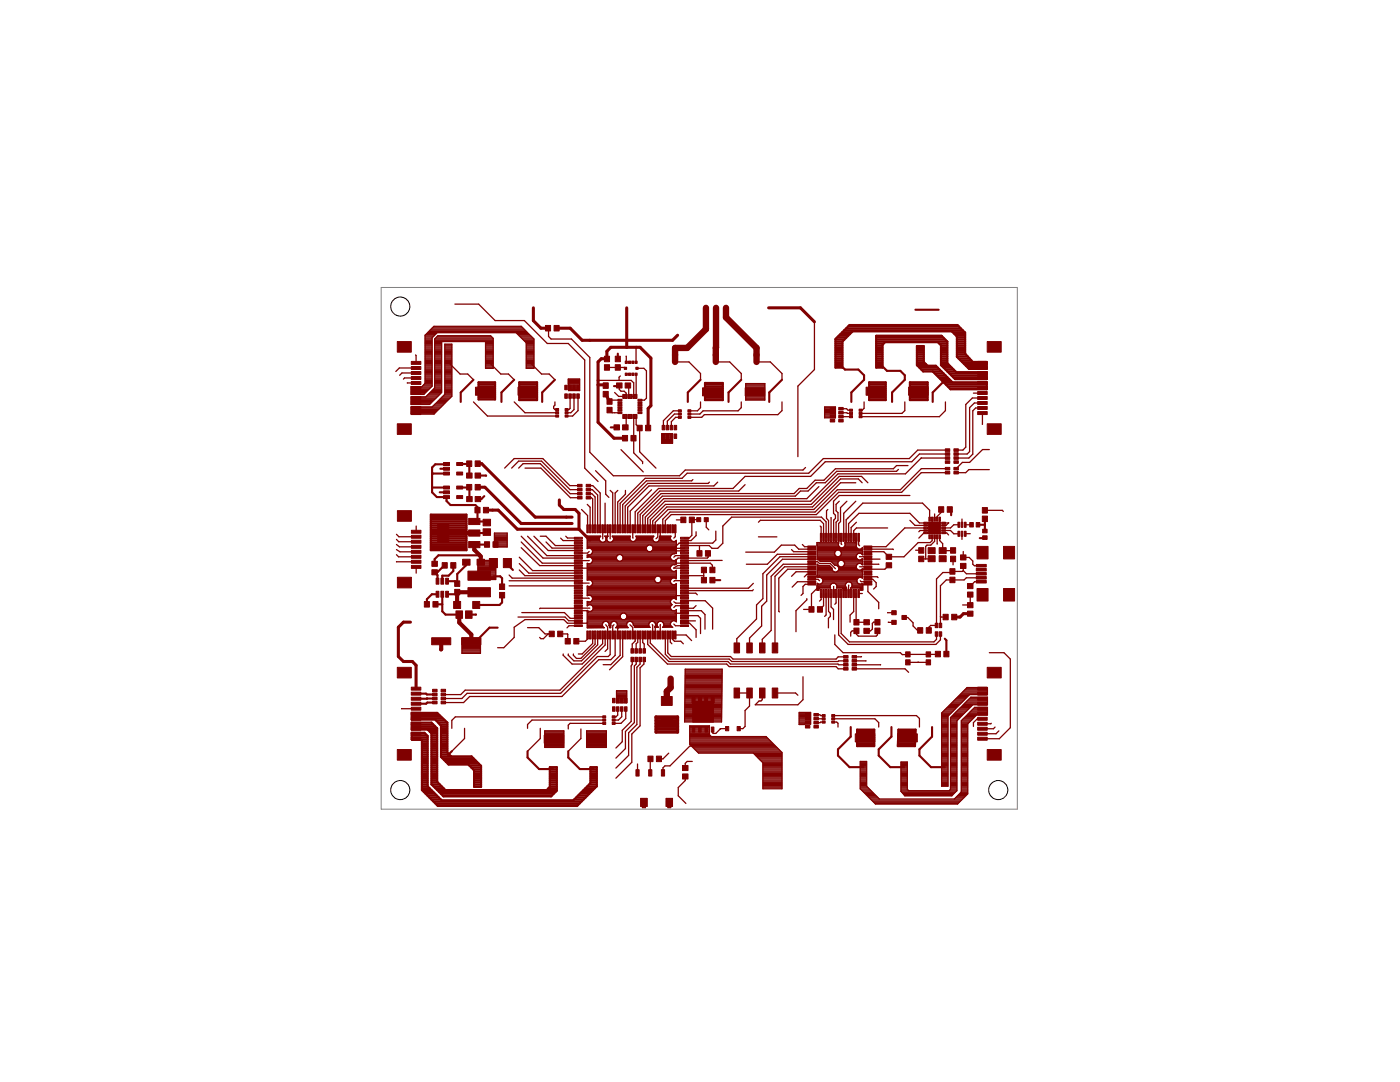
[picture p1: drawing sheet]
<svg xmlns="http://www.w3.org/2000/svg" width="279mm" height="216mm" viewBox="0 0 279 216" stroke-linecap="round" stroke-linejoin="round" font-family="sans-serif">
<g fill="#800000" stroke="#800000" stroke-width=".2">
<path d="M117.1 125.9h.3v1.6h-.3z"/>
<path d="M117.6 125.9h.3v1.6h-.3z"/>
<path d="M118.1 125.9h.3v1.6h-.3z"/>
<path d="M118.6 125.9h.3v1.6h-.3z"/>
<path d="M119.1 125.9h.3v1.6h-.3z"/>
<path d="M119.6 125.9h.3v1.6h-.3z"/>
<path d="M120.1 125.9h.3v1.6h-.3z"/>
<path d="M120.6 125.9h.3v1.6h-.3z"/>
<path d="M121.1 125.9h.3v1.6h-.3z"/>
<path d="M121.6 125.9h.3v1.6h-.3z"/>
<path d="M122.1 125.9h.3v1.6h-.3z"/>
<path d="M122.6 125.9h.3v1.6h-.3z"/>
<path d="M123.1 125.9h.3v1.6h-.3z"/>
<path d="M123.6 125.9h.3v1.6h-.3z"/>
<path d="M124.1 125.9h.3v1.6h-.3z"/>
<path d="M124.6 125.9h.3v1.6h-.3z"/>
<path d="M125.1 125.9h.3v1.6h-.3z"/>
<path d="M125.6 125.9h.3v1.6h-.3z"/>
<path d="M126.1 125.9h.3v1.6h-.3z"/>
<path d="M126.6 125.9h.3v1.6h-.3z"/>
<path d="M127.1 125.9h.3v1.6h-.3z"/>
<path d="M127.6 125.9h.3v1.6h-.3z"/>
<path d="M128.1 125.9h.3v1.6h-.3z"/>
<path d="M128.6 125.9h.3v1.6h-.3z"/>
<path d="M129.1 125.9h.3v1.6h-.3z"/>
<path d="M129.6 125.9h.3v1.6h-.3z"/>
<path d="M130.1 125.9h.3v1.6h-.3z"/>
<path d="M130.6 125.9h.3v1.6h-.3z"/>
<path d="M131.1 125.9h.3v1.6h-.3z"/>
<path d="M131.6 125.9h.3v1.6h-.3z"/>
<path d="M132.1 125.9h.3v1.6h-.3z"/>
<path d="M132.6 125.9h.3v1.6h-.3z"/>
<path d="M133.1 125.9h.3v1.6h-.3z"/>
<path d="M133.6 125.9h.3v1.6h-.3z"/>
<path d="M134.1 125.9h.3v1.6h-.3z"/>
<path d="M134.6 125.9h.3v1.6h-.3z"/>
<path d="M135.8 124.7h1.6v.3h-1.6z"/>
<path d="M135.8 124.2h1.6v.3h-1.6z"/>
<path d="M135.8 123.7h1.6v.3h-1.6z"/>
<path d="M135.8 123.2h1.6v.3h-1.6z"/>
<path d="M135.8 122.7h1.6v.3h-1.6z"/>
<path d="M135.8 122.2h1.6v.3h-1.6z"/>
<path d="M135.8 121.7h1.6v.3h-1.6z"/>
<path d="M135.8 121.2h1.6v.3h-1.6z"/>
<path d="M135.8 120.7h1.6v.3h-1.6z"/>
<path d="M135.8 120.2h1.6v.3h-1.6z"/>
<path d="M135.8 119.7h1.6v.3h-1.6z"/>
<path d="M135.8 119.2h1.6v.3h-1.6z"/>
<path d="M135.8 118.7h1.6v.3h-1.6z"/>
<path d="M135.8 118.2h1.6v.3h-1.6z"/>
<path d="M135.8 117.7h1.6v.3h-1.6z"/>
<path d="M135.8 117.2h1.6v.3h-1.6z"/>
<path d="M135.8 116.7h1.6v.3h-1.6z"/>
<path d="M135.8 116.2h1.6v.3h-1.6z"/>
<path d="M135.8 115.7h1.6v.3h-1.6z"/>
<path d="M135.8 115.2h1.6v.3h-1.6z"/>
<path d="M135.8 114.7h1.6v.3h-1.6z"/>
<path d="M135.8 114.2h1.6v.3h-1.6z"/>
<path d="M135.8 113.7h1.6v.3h-1.6z"/>
<path d="M135.8 113.2h1.6v.3h-1.6z"/>
<path d="M135.8 112.7h1.6v.3h-1.6z"/>
<path d="M135.8 112.2h1.6v.3h-1.6z"/>
<path d="M135.8 111.7h1.6v.3h-1.6z"/>
<path d="M135.8 111.2h1.6v.3h-1.6z"/>
<path d="M135.8 110.7h1.6v.3h-1.6z"/>
<path d="M135.8 110.2h1.6v.3h-1.6z"/>
<path d="M135.8 109.7h1.6v.3h-1.6z"/>
<path d="M135.8 109.2h1.6v.3h-1.6z"/>
<path d="M135.8 108.7h1.6v.3h-1.6z"/>
<path d="M135.8 108.2h1.6v.3h-1.6z"/>
<path d="M135.8 107.7h1.6v.3h-1.6z"/>
<path d="M135.8 107.2h1.6v.3h-1.6z"/>
<path d="M134.6 104.7h.3v1.6h-.3z"/>
<path d="M134.1 104.7h.3v1.6h-.3z"/>
<path d="M133.6 104.7h.3v1.6h-.3z"/>
<path d="M133.1 104.7h.3v1.6h-.3z"/>
<path d="M132.6 104.7h.3v1.6h-.3z"/>
<path d="M132.1 104.7h.3v1.6h-.3z"/>
<path d="M131.6 104.7h.3v1.6h-.3z"/>
<path d="M131.1 104.7h.3v1.6h-.3z"/>
<path d="M130.6 104.7h.3v1.6h-.3z"/>
<path d="M130.1 104.7h.3v1.6h-.3z"/>
<path d="M129.6 104.7h.3v1.6h-.3z"/>
<path d="M129.1 104.7h.3v1.6h-.3z"/>
<path d="M128.6 104.7h.3v1.6h-.3z"/>
<path d="M128.1 104.7h.3v1.6h-.3z"/>
<path d="M127.6 104.7h.3v1.6h-.3z"/>
<path d="M127.1 104.7h.3v1.6h-.3z"/>
<path d="M126.6 104.7h.3v1.6h-.3z"/>
<path d="M126.1 104.7h.3v1.6h-.3z"/>
<path d="M125.6 104.7h.3v1.6h-.3z"/>
<path d="M125.1 104.7h.3v1.6h-.3z"/>
<path d="M124.6 104.7h.3v1.6h-.3z"/>
<path d="M124.1 104.7h.3v1.6h-.3z"/>
<path d="M123.6 104.7h.3v1.6h-.3z"/>
<path d="M123.1 104.7h.3v1.6h-.3z"/>
<path d="M122.6 104.7h.3v1.6h-.3z"/>
<path d="M122.1 104.7h.3v1.6h-.3z"/>
<path d="M121.6 104.7h.3v1.6h-.3z"/>
<path d="M121.1 104.7h.3v1.6h-.3z"/>
<path d="M120.6 104.7h.3v1.6h-.3z"/>
<path d="M120.1 104.7h.3v1.6h-.3z"/>
<path d="M119.6 104.7h.3v1.6h-.3z"/>
<path d="M119.1 104.7h.3v1.6h-.3z"/>
<path d="M118.6 104.7h.3v1.6h-.3z"/>
<path d="M118.1 104.7h.3v1.6h-.3z"/>
<path d="M117.6 104.7h.3v1.6h-.3z"/>
<path d="M117.1 104.7h.3v1.6h-.3z"/>
<path d="M114.6 107.2h1.6v.3h-1.6z"/>
<path d="M114.6 107.7h1.6v.3h-1.6z"/>
<path d="M114.6 108.2h1.6v.3h-1.6z"/>
<path d="M114.6 108.7h1.6v.3h-1.6z"/>
<path d="M114.6 109.2h1.6v.3h-1.6z"/>
<path d="M114.6 109.7h1.6v.3h-1.6z"/>
<path d="M114.6 110.2h1.6v.3h-1.6z"/>
<path d="M114.6 110.7h1.6v.3h-1.6z"/>
<path d="M114.6 111.2h1.6v.3h-1.6z"/>
<path d="M114.6 111.7h1.6v.3h-1.6z"/>
<path d="M114.6 112.2h1.6v.3h-1.6z"/>
<path d="M114.6 112.7h1.6v.3h-1.6z"/>
<path d="M114.6 113.2h1.6v.3h-1.6z"/>
<path d="M114.6 113.7h1.6v.3h-1.6z"/>
<path d="M114.6 114.2h1.6v.3h-1.6z"/>
<path d="M114.6 114.7h1.6v.3h-1.6z"/>
<path d="M114.6 115.2h1.6v.3h-1.6z"/>
<path d="M114.6 115.7h1.6v.3h-1.6z"/>
<path d="M114.6 116.2h1.6v.3h-1.6z"/>
<path d="M114.6 116.7h1.6v.3h-1.6z"/>
<path d="M114.6 117.2h1.6v.3h-1.6z"/>
<path d="M114.6 117.7h1.6v.3h-1.6z"/>
<path d="M114.6 118.2h1.6v.3h-1.6z"/>
<path d="M114.6 118.7h1.6v.3h-1.6z"/>
<path d="M114.6 119.2h1.6v.3h-1.6z"/>
<path d="M114.6 119.7h1.6v.3h-1.6z"/>
<path d="M114.6 120.2h1.6v.3h-1.6z"/>
<path d="M114.6 120.7h1.6v.3h-1.6z"/>
<path d="M114.6 121.2h1.6v.3h-1.6z"/>
<path d="M114.6 121.7h1.6v.3h-1.6z"/>
<path d="M114.6 122.2h1.6v.3h-1.6z"/>
<path d="M114.6 122.7h1.6v.3h-1.6z"/>
<path d="M114.6 123.2h1.6v.3h-1.6z"/>
<path d="M114.6 123.7h1.6v.3h-1.6z"/>
<path d="M114.6 124.2h1.6v.3h-1.6z"/>
<path d="M114.6 124.7h1.6v.3h-1.6z"/>
<path d="M140.5 103.3h.9v.8h-.9z"/>
<path d="M139 103.3h.8v.8h-.8z"/>
<path d="M135.9 103.2h1v1.1h-1z"/>
<path d="M137.6 103.2h1v1.1h-1z"/>
<path d="M109.6 125.9h1v1.1h-1z"/>
<path d="M111.3 125.9h1v1.1h-1z"/>
<path d="M112.8 127.4h1v1.1h-1z"/>
<path d="M114.5 127.4h1v1.1h-1z"/>
<path d="M140 113.2h1v1.1h-1z"/>
<path d="M141.7 113.2h1v1.1h-1z"/>
<path d="M141.7 115.2h1v1.1h-1z"/>
<path d="M140 115.2h1v1.1h-1z"/>
<path d="M125.9 129.4h.5v.9h-.5z"/>
<path d="M125.9 131.1h.5v.9h-.5z"/>
<path d="M126.7 129.4h.5v.9h-.5z"/>
<path d="M126.7 131.1h.5v.9h-.5z"/>
<path d="M127.5 129.4h.5v.9h-.5z"/>
<path d="M127.5 131.1h.5v.9h-.5z"/>
<path d="M128.3 129.4h.5v.9h-.5z"/>
<path d="M128.3 131.1h.5v.9h-.5z"/>
<path d="M139.1 109.9h1v1.1h-1z"/>
<path d="M140.8 109.9h1v1.1h-1z"/>
<path d="M82.1 112.8h1.9v.6h-1.9z"/>
<path d="M82.1 111.8h1.9v.6h-1.9z"/>
<path d="M82.1 110.8h1.9v.6h-1.9z"/>
<path d="M82.1 109.8h1.9v.6h-1.9z"/>
<path d="M82.1 107.8h1.9v.6h-1.9z"/>
<path d="M82.1 108.8h1.9v.6h-1.9z"/>
<path d="M82.1 106.8h1.9v.6h-1.9z"/>
<path d="M82.1 105.8h1.9v.6h-1.9z"/>
<path d="M79.3 101.9h2.8v2.1h-2.8z"/>
<path d="M79.3 115.2h2.8v2.1h-2.8z"/>
<path d="M185.3 104.1h2.4v2.5h-2.4z"/>
<path d="M184.4 104.2h.7v.3h-.7z"/>
<path d="M184.4 104.7h.7v.3h-.7z"/>
<path d="M184.4 105.2h.7v.3h-.7z"/>
<path d="M184.4 105.7h.7v.3h-.7z"/>
<path d="M184.4 106.2h.7v.3h-.7z"/>
<path d="M185.4 106.7h.3v.8h-.3z"/>
<path d="M185.9 106.7h.3v.8h-.3z"/>
<path d="M186.4 106.7h.3v.8h-.3z"/>
<path d="M186.9 106.7h.3v.8h-.3z"/>
<path d="M187.4 106.7h.3v.8h-.3z"/>
<path d="M187.9 106.2h.8v.3h-.8z"/>
<path d="M187.9 105.7h.8v.3h-.8z"/>
<path d="M187.9 105.2h.8v.3h-.8z"/>
<path d="M187.9 104.7h.8v.3h-.8z"/>
<path d="M187.9 104.2h.8v.3h-.8z"/>
<path d="M187.4 103.2h.3v.7h-.3z"/>
<path d="M186.9 103.2h.3v.7h-.3z"/>
<path d="M186.4 103.2h.3v.7h-.3z"/>
<path d="M185.9 103.2h.3v.7h-.3z"/>
<path d="M185.4 103.2h.3v.7h-.3z"/>
<path d="M189 101.1h1.1v1.1h-1.1z"/>
<path d="M187.3 101.1h1v1.1h-1z"/>
<path d="M196 103h1.1v1.1h-1.1z"/>
<path d="M196 101.3h1.1v1.1h-1.1z"/>
<path d="M183.3 111h1.1v1.1h-1.1z"/>
<path d="M183.3 109.3h1.1v1.1h-1.1z"/>
<path d="M189.7 109.3h1v1.1h-1z"/>
<path d="M189.7 111h1v1.1h-1z"/>
<path d="M187.4 110.9h1.4v1.2h-1.4z"/>
<path d="M187.4 109.3h1.4v1.2h-1.4z"/>
<path d="M185.2 109.3h1.4v1.2h-1.4z"/>
<path d="M185.2 110.9h1.4v1.2h-1.4z"/>
<path d="M196.1 105.6h.9v.7h-.9z"/>
<path d="M196.1 106.9h.9v.7h-.9z"/>
<path d="M193.5 104.3h.7v.9h-.7z"/>
<path d="M194.8 104.3h.7v.9h-.7z"/>
<path d="M191.8 106h.4v1h-.4z"/>
<path d="M192.5 106h.3v1h-.3z"/>
<path d="M191.2 106h.3v1h-.3z"/>
<path d="M191.8 104.2h.4v1h-.4z"/>
<path d="M192.5 104.2h.3v1h-.3z"/>
<path d="M191.2 104.2h.3v1h-.3z"/>
<path d="M186.7 130h1v1.1h-1z"/>
<path d="M188.4 130h1v1.1h-1z"/>
<path d="M110.6 64.9h1v1.1h-1z"/>
<path d="M108.9 64.9h1v1.1h-1z"/>
<path d="M172.4 116.4h1.6v.3h-1.6z"/>
<path d="M172.4 115.9h1.6v.3h-1.6z"/>
<path d="M172.4 115.4h1.6v.3h-1.6z"/>
<path d="M172.4 114.9h1.6v.3h-1.6z"/>
<path d="M172.4 114.4h1.6v.3h-1.6z"/>
<path d="M172.4 113.9h1.6v.3h-1.6z"/>
<path d="M172.4 113.4h1.6v.3h-1.6z"/>
<path d="M172.4 112.9h1.6v.3h-1.6z"/>
<path d="M172.4 112.4h1.6v.3h-1.6z"/>
<path d="M172.4 111.9h1.6v.3h-1.6z"/>
<path d="M172.4 111.4h1.6v.3h-1.6z"/>
<path d="M172.4 110.9h1.6v.3h-1.6z"/>
<path d="M172.4 110.4h1.6v.3h-1.6z"/>
<path d="M172.4 109.9h1.6v.3h-1.6z"/>
<path d="M172.4 109.4h1.6v.3h-1.6z"/>
<path d="M172.4 108.9h1.6v.3h-1.6z"/>
<path d="M171.2 106.4h.3v1.6h-.3z"/>
<path d="M170.7 106.4h.3v1.6h-.3z"/>
<path d="M170.2 106.4h.3v1.6h-.3z"/>
<path d="M169.7 106.4h.3v1.6h-.3z"/>
<path d="M169.2 106.4h.3v1.6h-.3z"/>
<path d="M168.7 106.4h.3v1.6h-.3z"/>
<path d="M168.2 106.4h.3v1.6h-.3z"/>
<path d="M167.7 106.4h.3v1.6h-.3z"/>
<path d="M167.2 106.4h.3v1.6h-.3z"/>
<path d="M166.7 106.4h.3v1.6h-.3z"/>
<path d="M166.2 106.4h.3v1.6h-.3z"/>
<path d="M165.7 106.4h.3v1.6h-.3z"/>
<path d="M165.2 106.4h.3v1.6h-.3z"/>
<path d="M164.7 106.4h.3v1.6h-.3z"/>
<path d="M164.2 106.4h.3v1.6h-.3z"/>
<path d="M163.7 106.4h.3v1.6h-.3z"/>
<path d="M161.2 108.9h1.6v.3h-1.6z"/>
<path d="M161.2 109.4h1.6v.3h-1.6z"/>
<path d="M161.2 109.9h1.6v.3h-1.6z"/>
<path d="M161.2 110.4h1.6v.3h-1.6z"/>
<path d="M161.2 110.9h1.6v.3h-1.6z"/>
<path d="M161.2 111.4h1.6v.3h-1.6z"/>
<path d="M161.2 111.9h1.6v.3h-1.6z"/>
<path d="M161.2 112.4h1.6v.3h-1.6z"/>
<path d="M161.2 112.9h1.6v.3h-1.6z"/>
<path d="M161.2 113.4h1.6v.3h-1.6z"/>
<path d="M161.2 113.9h1.6v.3h-1.6z"/>
<path d="M161.2 114.4h1.6v.3h-1.6z"/>
<path d="M161.2 114.9h1.6v.3h-1.6z"/>
<path d="M161.2 115.4h1.6v.3h-1.6z"/>
<path d="M161.2 115.9h1.6v.3h-1.6z"/>
<path d="M161.2 116.4h1.6v.3h-1.6z"/>
<path d="M163.7 117.6h.3v1.6h-.3z"/>
<path d="M164.2 117.6h.3v1.6h-.3z"/>
<path d="M164.7 117.6h.3v1.6h-.3z"/>
<path d="M165.2 117.6h.3v1.6h-.3z"/>
<path d="M165.7 117.6h.3v1.6h-.3z"/>
<path d="M166.2 117.6h.3v1.6h-.3z"/>
<path d="M166.7 117.6h.3v1.6h-.3z"/>
<path d="M167.2 117.6h.3v1.6h-.3z"/>
<path d="M167.7 117.6h.3v1.6h-.3z"/>
<path d="M168.2 117.6h.3v1.6h-.3z"/>
<path d="M168.7 117.6h.3v1.6h-.3z"/>
<path d="M169.2 117.6h.3v1.6h-.3z"/>
<path d="M169.7 117.6h.3v1.6h-.3z"/>
<path d="M170.2 117.6h.3v1.6h-.3z"/>
<path d="M170.7 117.6h.3v1.6h-.3z"/>
<path d="M171.2 117.6h.3v1.6h-.3z"/>
<path d="M163.1 121.1h1v1.1h-1z"/>
<path d="M161.4 121.1h1.1v1.1h-1.1z"/>
<path d="M189.6 113.5h1v1.1h-1z"/>
<path d="M189.6 115.2h1v1.1h-1z"/>
<path d="M178 121.9h.9v.8h-.9z"/>
<path d="M178 123.8h.9v.8h-.9z"/>
<path d="M180 122.8h.9v.8h-.9z"/>
<path d="M189.9 122.6h1v1.1h-1z"/>
<path d="M188.2 122.6h1v1.1h-1z"/>
<path d="M191.7 110.7h1.1v1h-1.1z"/>
<path d="M191.7 112.4h1.1v1h-1.1z"/>
<path d="M184.8 125.2h1.1v1.1h-1.1z"/>
<path d="M183.1 125.2h1v1.1h-1z"/>
<path d="M172.4 125.4h1.1v1h-1.1z"/>
<path d="M172.4 123.7h1.1v1h-1.1z"/>
<path d="M174.6 123.6h1v1.1h-1z"/>
<path d="M174.6 125.3h1v1.1h-1z"/>
<path d="M170.4 123.6h1v1.1h-1z"/>
<path d="M170.4 125.3h1v1.1h-1z"/>
<path d="M151.6 128.3h1.1v2h-1.1z"/>
<path d="M151.6 137.3h1.1v2h-1.1z"/>
<path d="M154.1 128.3h1.1v2h-1.1z"/>
<path d="M154.1 137.3h1.1v2h-1.1z"/>
<path d="M149 128.3h1.1v2h-1.1z"/>
<path d="M149 137.3h1.1v2h-1.1z"/>
<path d="M146.5 137.3h1.1v2h-1.1z"/>
<path d="M146.5 128.3h1.1v2h-1.1z"/>
<path d="M187.4 126.1h.5v.9h-.5z"/>
<path d="M187.4 124.4h.5v.8h-.5z"/>
<path d="M186.6 126.1h.6v.9h-.6z"/>
<path d="M186.6 124.4h.6v.8h-.6z"/>
<path d="M195 117.4h2.2v2.5h-2.2z"/>
<path d="M195 109h2.2v2.5h-2.2z"/>
<path d="M200.3 117.4h2.2v2.5h-2.2z"/>
<path d="M200.3 109h2.2v2.5h-2.2z"/>
<path d="M194.8 115.8h2v.5h-2z"/>
<path d="M194.8 115h2v.5h-2z"/>
<path d="M194.8 114.2h2v.5h-2z"/>
<path d="M194.8 113.4h2v.5h-2z"/>
<path d="M194.8 112.6h2v.5h-2z"/>
<path d="M184.8 131.7h.9v1h-.9z"/>
<path d="M184.8 130.1h.9v1h-.9z"/>
<path d="M180.7 130.1h.9v1h-.9z"/>
<path d="M180.7 131.7h.9v1h-.9z"/>
<path d="M193.1 118.1h1.1v1h-1.1z"/>
<path d="M193.1 116.4h1.1v1.1h-1.1z"/>
<path d="M193.1 121.9h1.1v1.1h-1.1z"/>
<path d="M193.1 120.2h1.1v1.1h-1.1z"/>
<path d="M176.8 110.6h1.1v1h-1.1z"/>
<path d="M176.8 112.3h1.1v1h-1.1z"/>
<path d="M125.9 86.9h1v1.1h-1z"/>
<path d="M124.2 86.9h1v1.1h-1z"/>
<path d="M127.1 84.9h1.1v1.1h-1.1z"/>
<path d="M128.8 84.9h1.1v1.1h-1.1z"/>
<path d="M93.1 99.1h1.1v1h-1.1z"/>
<path d="M94.8 99.1h1.1v1h-1.1z"/>
<path d="M93.1 94.4h1.1v1h-1.1z"/>
<path d="M94.8 94.4h1.1v1h-1.1z"/>
<path d="M91 121.9h1.3v1.5h-1.3z"/>
<path d="M92.9 121.9h1.3v1.5h-1.3z"/>
<path d="M84.7 120h1v1.1h-1z"/>
<path d="M86.4 120h1v1.1h-1z"/>
<path d="M86.1 127.3h3.9v1.4h-3.9z"/>
<path d="M92.2 127.3h3.8v1.4h-3.8z"/>
<path d="M90.5 120h1.4v1.4h-1.4z"/>
<path d="M94.3 120h1.4v1.4h-1.4z"/>
<path d="M90.7 115.9h1.1v1.1h-1.1z"/>
<path d="M90.7 117.6h1.1v1.1h-1.1z"/>
<path d="M92.3 111.6h1.5v1.2h-1.5z"/>
<path d="M95.2 111.6h1.5v1.2h-1.5z"/>
<path d="M86.2 113.7h1.1v1h-1.1z"/>
<path d="M86.2 112h1.1v1h-1.1z"/>
<path d="M90 112.3h1v1.1h-1z"/>
<path d="M88.2 112.3h1.1v1.1h-1.1z"/>
<path d="M97.7 111.4h1.6v1.9h-1.6z"/>
<path d="M100.5 111.4h1.6v1.9h-1.6z"/>
<path d="M88.9 115.4h.6v1.2h-.6z"/>
<path d="M88 115.4h.5v1.2h-.5z"/>
<path d="M87 115.4h.6v1.2h-.6z"/>
<path d="M87 118h.6v1.2h-.6z"/>
<path d="M88 118h.5v1.2h-.5z"/>
<path d="M88.9 118h.6v1.2h-.6z"/>
<path d="M91.1 97h1.2v.6h-1.2z"/>
<path d="M91.1 98.9h1.2v.6h-1.2z"/>
<path d="M88.5 97h1.2v.6h-1.2z"/>
<path d="M88.5 97.9h1.2v.6h-1.2z"/>
<path d="M88.5 98.9h1.2v.6h-1.2z"/>
<path d="M91.1 92.3h1.2v.6h-1.2z"/>
<path d="M91.1 94.2h1.2v.6h-1.2z"/>
<path d="M88.5 92.3h1.2v.6h-1.2z"/>
<path d="M88.5 93.2h1.2v.6h-1.2z"/>
<path d="M88.5 94.2h1.2v.6h-1.2z"/>
<path d="M93.5 108.1h2.3v1.2h-2.3z"/>
<path d="M93.5 105.7h2.3v1.3h-2.3z"/>
<path d="M93.5 103.4h2.3v1.3h-2.3z"/>
<path d="M87.4 104.6h2.2v3.6h-2.2z"/>
<path d="M96.4 103.6h1.5v1.3h-1.5z"/>
<path d="M96.4 105.5h1.5v1.3h-1.5z"/>
<path d="M96.7 108.1h1v1.1h-1z"/>
<path d="M98.4 108.1h1v1.1h-1z"/>
<path d="M94.8 101.2h1v1.1h-1z"/>
<path d="M96.5 101.2h1v1.1h-1z"/>
<path d="M94.8 96.7h1v1.1h-1z"/>
<path d="M93.1 96.7h1v1.1h-1z"/>
<path d="M94.8 92h1v1.1h-1z"/>
<path d="M93.1 92h1v1.1h-1z"/>
<path d="M93.4 117.3h4.5v1.8h-4.5z"/>
<path d="M93.4 114h4.5v1.8h-4.5z"/>
<path d="M99.7 116.5h1v1.1h-1z"/>
<path d="M99.7 118.2h1v1.1h-1z"/>
<path d="M188.7 94.1h.8v.5h-.8z"/>
<path d="M190.4 94.1h.9v.5h-.9z"/>
<path d="M188.7 93.3h.8v.5h-.8z"/>
<path d="M190.4 93.3h.9v.5h-.9z"/>
<path d="M122.8 72.8h1v1.1h-1z"/>
<path d="M122.8 71.1h1v1.1h-1z"/>
<path d="M123.3 81.2h.8v.3h-.8z"/>
<path d="M123.3 81.7h.8v.3h-.8z"/>
<path d="M123.3 82.2h.8v.3h-.8z"/>
<path d="M123.3 80.7h.8v.3h-.8z"/>
<path d="M123.3 80.2h.8v.3h-.8z"/>
<path d="M123.3 79.7h.8v.3h-.8z"/>
<path d="M125.3 78.7h.3v.8h-.3z"/>
<path d="M124.8 78.7h.3v.8h-.3z"/>
<path d="M124.3 78.7h.3v.8h-.3z"/>
<path d="M125.8 78.7h.3v.8h-.3z"/>
<path d="M126.3 78.7h.3v.8h-.3z"/>
<path d="M126.8 78.7h.3v.8h-.3z"/>
<path d="M126.8 82.7h.3v.8h-.3z"/>
<path d="M126.3 82.7h.3v.8h-.3z"/>
<path d="M125.8 82.7h.3v.8h-.3z"/>
<path d="M125.3 82.7h.3v.8h-.3z"/>
<path d="M124.8 82.7h.3v.8h-.3z"/>
<path d="M124.3 82.7h.3v.8h-.3z"/>
<path d="M127.3 82.2h.8v.3h-.8z"/>
<path d="M127.3 81.7h.8v.3h-.8z"/>
<path d="M127.3 81.2h.8v.3h-.8z"/>
<path d="M127.3 80.7h.8v.3h-.8z"/>
<path d="M127.3 80.2h.8v.3h-.8z"/>
<path d="M127.3 79.7h.8v.3h-.8z"/>
<path d="M121.1 79.6h1.1v1.1h-1.1z"/>
<path d="M121.1 81.3h1.1v1.1h-1.1z"/>
<path d="M124.8 76.4h1.1v1h-1.1z"/>
<path d="M123 76.4h1.1v1h-1.1z"/>
<path d="M124.2 84.8h1.1v1h-1.1z"/>
<path d="M122.5 84.8h1.1v1h-1.1z"/>
<path d="M120.4 76.4h1v1.1h-1z"/>
<path d="M120.4 78.1h1v1.1h-1z"/>
<path d="M120.6 71.1h1v1.1h-1z"/>
<path d="M120.6 72.8h1v1.1h-1z"/>
<path d="M126.9 73.3h.5v.4h-.5z"/>
<path d="M124.6 73.3h.5v.4h-.5z"/>
<path d="M126.1 72.1h.4v.4h-.4z"/>
<path d="M126.7 72.1h.4v.4h-.4z"/>
<path d="M125.4 72.1h.5v.4h-.5z"/>
<path d="M124.8 72.1h.4v.4h-.4z"/>
<path d="M126.7 74.4h.4v.5h-.4z"/>
<path d="M126.1 74.4h.4v.5h-.4z"/>
<path d="M125.4 74.4h.5v.5h-.5z"/>
<path d="M124.8 74.4h.4v.5h-.4z"/>
<path d="M132 153.6h.6v1.3h-.6z"/>
<path d="M129.5 153.6h.6v1.3h-.6z"/>
<path d="M126.9 153.6h.7v1.3h-.7z"/>
<path d="M133.3 159.9h.6v1.3h-.6z"/>
<path d="M128.2 159.9h.6v1.3h-.6z"/>
<path d="M132 139h2.2v1.8h-2.2z"/>
<path d="M132 143.1h2.2v1.7h-2.2z"/>
<path d="M142 139.2h.5v1.1h-.5z"/>
<path d="M140.7 139.2h.5v1.1h-.5z"/>
<path d="M139.4 139.2h.5v1.1h-.5z"/>
<path d="M138.2 139.2h.5v1.1h-.5z"/>
<path d="M142 145.1h.5v1h-.5z"/>
<path d="M140.7 145.1h.5v1h-.5z"/>
<path d="M139.4 145.1h.5v1h-.5z"/>
<path d="M138.2 145.1h.5v1h-.5z"/>
<path d="M82.1 137.1h1.9v.6h-1.9z"/>
<path d="M82.1 138.1h1.9v.6h-1.9z"/>
<path d="M82.1 139.1h1.9v.6h-1.9z"/>
<path d="M82.1 140.1h1.9v.6h-1.9z"/>
<path d="M82.1 141.1h1.9v.6h-1.9z"/>
<path d="M82.1 142.1h1.9v.6h-1.9z"/>
<path d="M82.1 143.1h1.9v.6h-1.9z"/>
<path d="M82.1 144.1h1.9v.6h-1.9z"/>
<path d="M82.1 145.1h1.9v.6h-1.9z"/>
<path d="M82.1 146.1h1.9v.6h-1.9z"/>
<path d="M82.1 147.1h1.9v.6h-1.9z"/>
<path d="M79.3 133.2h2.8v2.1h-2.8z"/>
<path d="M79.3 149.6h2.8v2.1h-2.8z"/>
<path d="M82.1 72.1h1.9v.6h-1.9z"/>
<path d="M82.1 73.1h1.9v.6h-1.9z"/>
<path d="M82.1 74.1h1.9v.6h-1.9z"/>
<path d="M82.1 75.1h1.9v.6h-1.9z"/>
<path d="M82.1 76.1h1.9v.6h-1.9z"/>
<path d="M82.1 77.1h1.9v.6h-1.9z"/>
<path d="M82.1 78.1h1.9v.6h-1.9z"/>
<path d="M82.1 79.1h1.9v.6h-1.9z"/>
<path d="M82.1 80.1h1.9v.6h-1.9z"/>
<path d="M82.1 81.1h1.9v.6h-1.9z"/>
<path d="M82.1 82.1h1.9v.6h-1.9z"/>
<path d="M79.3 68.2h2.8v2.1h-2.8z"/>
<path d="M79.3 84.6h2.8v2.1h-2.8z"/>
<path d="M195.1 82.1h1.9v.6h-1.9z"/>
<path d="M195.1 81.1h1.9v.6h-1.9z"/>
<path d="M195.1 80.1h1.9v.6h-1.9z"/>
<path d="M195.1 79.1h1.9v.6h-1.9z"/>
<path d="M195.1 78.1h1.9v.6h-1.9z"/>
<path d="M195.1 77.1h1.9v.6h-1.9z"/>
<path d="M195.1 76.1h1.9v.6h-1.9z"/>
<path d="M195.1 75.1h1.9v.6h-1.9z"/>
<path d="M195.1 74.1h1.9v.6h-1.9z"/>
<path d="M195.1 73.1h1.9v.6h-1.9z"/>
<path d="M195.1 72.1h1.9v.6h-1.9z"/>
<path d="M197 84.6h2.8v2.1h-2.8z"/>
<path d="M197 68.2h2.8v2.1h-2.8z"/>
<path d="M195.1 147.1h1.9v.6h-1.9z"/>
<path d="M195.1 146.1h1.9v.6h-1.9z"/>
<path d="M195.1 145.1h1.9v.6h-1.9z"/>
<path d="M195.1 144.1h1.9v.6h-1.9z"/>
<path d="M195.1 143.1h1.9v.6h-1.9z"/>
<path d="M195.1 142.1h1.9v.6h-1.9z"/>
<path d="M195.1 141.1h1.9v.6h-1.9z"/>
<path d="M195.1 140.1h1.9v.6h-1.9z"/>
<path d="M195.1 139.1h1.9v.6h-1.9z"/>
<path d="M195.1 138.1h1.9v.6h-1.9z"/>
<path d="M195.1 137.1h1.9v.6h-1.9z"/>
<path d="M197 149.6h2.8v2.1h-2.8z"/>
<path d="M197 133.2h2.8v2.1h-2.8z"/>
<path d="M86.3 139.9h.9v.5h-.9z"/>
<path d="M88 139.9h.9v.5h-.9z"/>
<path d="M86.3 139.1h.9v.5h-.9z"/>
<path d="M88 139.1h.9v.5h-.9z"/>
<path d="M86.3 138.3h.9v.5h-.9z"/>
<path d="M88 138.3h.9v.5h-.9z"/>
<path d="M86.3 137.5h.9v.5h-.9z"/>
<path d="M88 137.5h.9v.5h-.9z"/>
<path d="M190.4 89.6h.9v.5h-.9z"/>
<path d="M188.7 89.6h.8v.5h-.8z"/>
<path d="M190.4 90.3h.9v.5h-.9z"/>
<path d="M188.7 90.3h.8v.5h-.8z"/>
<path d="M190.4 91.1h.9v.6h-.9z"/>
<path d="M188.7 91.1h.8v.6h-.8z"/>
<path d="M190.4 91.9h.9v.6h-.9z"/>
<path d="M188.7 91.9h.8v.6h-.8z"/>
<path d="M120.3 143.5h.6v.4h-.6z"/>
<path d="M122.2 143.5h.6v.4h-.6z"/>
<path d="M122.2 142.8h.6v.5h-.6z"/>
<path d="M120.3 142.8h.6v.5h-.6z"/>
<path d="M120.3 144.1h.6v.4h-.6z"/>
<path d="M122.2 144.1h.6v.4h-.6z"/>
<path d="M110.9 82.1h.6v.5h-.6z"/>
<path d="M112.8 82.1h.6v.5h-.6z"/>
<path d="M112.8 81.5h.6v.4h-.6z"/>
<path d="M110.9 81.5h.6v.4h-.6z"/>
<path d="M110.9 82.8h.6v.4h-.6z"/>
<path d="M112.8 82.8h.6v.4h-.6z"/>
<path d="M171.4 82.3h.6v.4h-.6z"/>
<path d="M169.5 82.3h.6v.4h-.6z"/>
<path d="M169.5 82.9h.6v.5h-.6z"/>
<path d="M171.4 82.9h.6v.5h-.6z"/>
<path d="M171.4 81.6h.6v.5h-.6z"/>
<path d="M169.5 81.6h.6v.5h-.6z"/>
<path d="M166 143.2h.6v.4h-.6z"/>
<path d="M164.1 143.2h.6v.4h-.6z"/>
<path d="M164.1 143.9h.6v.4h-.6z"/>
<path d="M166 143.9h.6v.4h-.6z"/>
<path d="M166 142.6h.6v.4h-.6z"/>
<path d="M164.1 142.6h.6v.4h-.6z"/>
<path d="M137.3 82.4h.6v.4h-.6z"/>
<path d="M135.4 82.4h.6v.4h-.6z"/>
<path d="M135.4 83.1h.6v.4h-.6z"/>
<path d="M137.3 83.1h.6v.4h-.6z"/>
<path d="M137.3 81.8h.6v.4h-.6z"/>
<path d="M135.4 81.8h.6v.4h-.6z"/>
<path d="M129.3 150.9h1v1.1h-1z"/>
<path d="M131 150.9h1v1.1h-1z"/>
<path d="M115.3 99.1h.9v.5h-.9z"/>
<path d="M117 99.1h.9v.5h-.9z"/>
<path d="M115.3 98.3h.9v.5h-.9z"/>
<path d="M117 98.3h.9v.5h-.9z"/>
<path d="M115.3 97.5h.9v.5h-.9z"/>
<path d="M117 97.5h.9v.5h-.9z"/>
<path d="M115.3 96.6h.9v.6h-.9z"/>
<path d="M117 96.6h.9v.6h-.9z"/>
<path d="M170.1 130.8h.8v.5h-.8z"/>
<path d="M168.4 130.8h.8v.5h-.8z"/>
<path d="M170.1 131.6h.8v.5h-.8z"/>
<path d="M168.4 131.6h.8v.5h-.8z"/>
<path d="M170.1 132.4h.8v.5h-.8z"/>
<path d="M168.4 132.4h.8v.5h-.8z"/>
<path d="M170.1 133.2h.8v.5h-.8z"/>
<path d="M168.4 133.2h.8v.5h-.8z"/>
<path d="M136.2 154.4h1.1v1h-1.1z"/>
<path d="M136.2 152.7h1.1v1.1h-1.1z"/>
<path d="M122.2 139.3h.5v.9h-.5z"/>
<path d="M122.2 141h.5v.9h-.5z"/>
<path d="M123 139.3h.5v.9h-.5z"/>
<path d="M123 141h.5v.9h-.5z"/>
<path d="M123.8 139.3h.5v.9h-.5z"/>
<path d="M123.8 141h.5v.9h-.5z"/>
<path d="M124.6 139.3h.5v.9h-.5z"/>
<path d="M124.6 141h.5v.9h-.5z"/>
<path d="M112.7 76.9h.5v.9h-.5z"/>
<path d="M112.7 78.6h.5v.9h-.5z"/>
<path d="M113.5 76.9h.5v.9h-.5z"/>
<path d="M113.5 78.6h.5v.9h-.5z"/>
<path d="M114.3 76.9h.5v.9h-.5z"/>
<path d="M114.3 78.6h.5v.9h-.5z"/>
<path d="M115.1 76.9h.5v.9h-.5z"/>
<path d="M115.1 78.6h.5v.9h-.5z"/>
<path d="M165.7 83.7h.9v.5h-.9z"/>
<path d="M167.4 83.7h.9v.5h-.9z"/>
<path d="M165.7 82.9h.9v.5h-.9z"/>
<path d="M167.4 82.9h.9v.5h-.9z"/>
<path d="M165.7 82.1h.9v.5h-.9z"/>
<path d="M167.4 82.1h.9v.5h-.9z"/>
<path d="M165.7 81.3h.9v.5h-.9z"/>
<path d="M167.4 81.3h.9v.5h-.9z"/>
<path d="M160.7 144.8h.9v.5h-.9z"/>
<path d="M162.4 144.8h.9v.5h-.9z"/>
<path d="M160.7 144h.9v.5h-.9z"/>
<path d="M162.4 144h.9v.5h-.9z"/>
<path d="M160.7 143.2h.9v.5h-.9z"/>
<path d="M162.4 143.2h.9v.5h-.9z"/>
<path d="M160.7 142.4h.9v.5h-.9z"/>
<path d="M162.4 142.4h.9v.5h-.9z"/>
<path d="M134.5 86.6h.5v.9h-.5z"/>
<path d="M134.5 84.9h.5v.9h-.5z"/>
<path d="M133.7 86.6h.5v.9h-.5z"/>
<path d="M133.7 84.9h.5v.9h-.5z"/>
<path d="M132.9 86.6h.5v.9h-.5z"/>
<path d="M132.9 84.9h.5v.9h-.5z"/>
<path d="M132.1 86.6h.6v.9h-.6z"/>
<path d="M132.1 84.9h.6v.9h-.6z"/>
<path d="M108.6 146.7h3.9v1.6h-3.9z"/>
<path d="M117.1 146.7h3.9v1.6h-3.9z"/>
<path d="M94.9 77.3h3.9v1.6h-3.9z"/>
<path d="M103.4 77.3h3.9v1.6h-3.9z"/>
<path d="M181.3 77.3h3.9v1.6h-3.9z"/>
<path d="M172.8 77.3h3.9v1.6h-3.9z"/>
<path d="M179.2 146.4h3.9v1.6h-3.9z"/>
<path d="M170.7 146.4h3.9v1.6h-3.9z"/>
<path d="M148.7 77.4h3.9v1.6h-3.9z"/>
<path d="M140.2 77.4h3.9v1.6h-3.9z"/>
<path d="M147.1 145h.6v.8h-.6z"/>
<path d="M144.8 145h.6v.8h-.6z"/>
</g>
<g fill="none" stroke="#800000" stroke-width=".2">
<path d="M138.2 139.2h.5v.8h.7v-.8h.5v.8h.8v-.8h.5v.8h.8v-.8h.5v1l-4.3 .1zM138.2 139.9h.5M138.2 139.8h.5M138.2 139.7h.5M138.2 139.6h.5M138.2 139.5h.5M138.2 139.4h.5M138.2 139.3h.5M139.4 139.9h.5M139.4 139.8h.5M139.4 139.7h.5M139.4 139.6h.5"/>
<path d="M139.4 139.5h.5M139.4 139.4h.5M139.4 139.3h.5M140.7 139.9h.5M140.7 139.8h.5M140.7 139.7h.5M140.7 139.6h.5M140.7 139.5h.5M140.7 139.4h.5M140.7 139.3h.5M142 139.9h.5M142 139.8h.5"/>
<path d="M142 139.7h.5M142 139.6h.5M142 139.5h.5M142 139.4h.5M142 139.3h.5M127.9 159.3h1.2v1.6h-1.2zM127.9 159.9h1.2M127.9 159.8h1.2M127.9 159.7h1.2M127.9 159.6h1.2M127.9 159.4h1.2M132.9 159.3h1.3v1.6h-1.3z"/>
<path d="M132.9 159.9h1.3M132.9 159.8h1.3M132.9 159.7h1.3M132.9 159.6h1.3M132.9 159.4h1.3M138.2 140.1h4.3M138.2 140h4.3M138.3 140.3v3.8l4-.1v-3.7M138.3 143.9h4M138.3 143.8h4M138.3 143.7h4M138.3 143.6h4"/>
<path d="M138.3 143.5h4M138.3 143.4h4M138.3 143.3h4M138.3 143.2h4M138.3 143.1h4M138.3 143h4M138.3 142.9h4M138.3 142.8h4M138.3 142.7h4M138.3 142.6h4M138.3 142.5h4M138.3 142.4h4"/>
<path d="M138.3 142.3h4M138.3 142.2h4M138.3 142.1h4M138.3 142h4M138.3 141.9h4M138.3 141.8h4M138.3 141.6h4M138.3 141.5h4M138.3 141.4h4M138.3 141.3h4M138.3 141.2h4M138.3 141.1h4"/>
<path d="M138.3 141h4M138.3 140.9h4M138.3 140.8h4M138.3 140.7h4M138.3 140.6h4M138.3 140.5h4M138.3 140.4h4M138.3 140.3h4M127.9 160.8h1.2M127.9 160.7h1.2M127.9 160.6h1.2M127.9 160.5h1.2"/>
<path d="M127.9 160.4h1.2M127.9 160.3h1.2M127.9 160.2h1.2M127.9 160.1h1.2M127.9 160h1.2M132.9 160.8h1.3M132.9 160.7h1.3M132.9 160.6h1.3M132.9 160.5h1.3M132.9 160.4h1.3M132.9 160.3h1.3M132.9 160.2h1.3"/>
<path d="M132.9 160.1h1.3M132.9 160h1.3"/>
</g>
<g fill="none" stroke="#800000" stroke-width=".25">
<path d="M81.3 76.4h1.7M82 79.7h4.8M82 79.5h5M82 78.6h2.7M82 78.3h2.9M82 78.1h3.2M82 77.9h3.4M82 77.7h3.6M82 77.4h3.8M82 77.2h4M82 79.9h4.6M82.9 70.8l.1 1.6"/>
<path d="M83 75.4h-2.3l-.2 .2M83 73.4h-3.3l-.7 .7M83 74.4h-2.8l-.4 .5M84.3 77h1.9M84.5 76.8h1.7M84.8 76.6h1.4M84.8 75.9h1.4M84.8 68.6h1.4M84.8 76.3h1.4M84.8 76.1h1.4M84.8 75.7h1.4M84.8 67.7h1.4"/>
<path d="M84.8 75.5h1.4M84.8 75.2h1.4M84.8 75h1.4M84.8 74.8h1.4M84.8 74.6h1.4M84.8 74.3h1.4M84.8 74.1h1.4M84.8 73.9h1.4M84.8 73.7h1.4M84.8 73.4h1.4M84.8 73.2h1.4M84.8 73h1.4"/>
<path d="M84.8 72.8h1.4M84.8 72.6h1.4M84.8 72.3h1.4M84.8 72.1h1.4M84.8 71.9h1.4M84.8 71.7h1.4M84.8 71.5h1.4M84.8 71.2h1.4M84.8 71h1.4M84.8 70.8h1.4M84.8 70.6h1.4M84.8 70.3h1.4"/>
<path d="M84.8 70.1h1.4M84.8 69.9h1.4M84.8 69.7h1.4M84.8 69.4h1.4M84.8 69.2h1.4M84.8 69h1.4M84.8 68.8h1.4M84.8 67h1.8M84.8 68.3h1.4M84.8 68.1h1.4M84.8 67.9h1.4M84.8 67.5h1.4"/>
<path d="M84.8 67.2h1.6M84.9 66.8h1.9M85.2 79h2.2M85.2 66.6h1.9M85.4 78.8h2.3M85.4 66.3h19.8M85.6 78.6h2.3M85.6 66.1h19.4M85.8 78.3h2.3M85.8 65.9h19M86 78.1h2.1M86 65.7h18.6"/>
<path d="M86.3 77.9h1.8M86.3 65.4h18.1M86.5 77.7h1.6M86.5 65.2h17.6M86.7 77.4h1.4M86.7 76.6h1.4M86.7 67.6l.7-.6h10.5l.5 .5v6h-1.5v-5.3h-8.8v10.1l-2.4 2.4h-3.7v-1.5h5.2M86.7 77.2h1.4M86.7 77h1.4M86.7 76.8h1.4M86.7 75.9h1.4M86.7 68.6h1.4"/>
<path d="M86.7 76.3h1.4M86.7 76.1h1.4M86.7 75.7h1.4M86.7 67.7h11.7M86.7 75.5h1.4M86.7 75.2h1.4M86.7 75h1.4M86.7 74.8h1.4M86.7 74.6h1.4M86.7 74.3h1.4M86.7 74.1h1.4M86.7 73.9h1.4"/>
<path d="M86.7 73.7h1.4M86.7 73.4h1.4M86.7 73.2h1.4M86.7 73h1.4M86.7 72.8h1.4M86.7 72.6h1.4M86.7 72.3h1.4M86.7 72.1h1.4M86.7 71.9h1.4M86.7 71.7h1.4M86.7 71.5h1.4M86.7 71.2h1.4"/>
<path d="M86.7 71h1.4M86.7 70.8h1.4M86.7 70.6h1.4M86.7 70.3h1.4M86.7 70.1h1.4M86.7 69.9h1.4M86.7 69.7h1.4M86.7 69.4h1.4M86.7 69.2h1.4M86.7 69h1.4M86.7 68.8h1.4M86.7 67.6v9.8l-1.7 1.8"/>
<path d="M86.7 68.3h1.4M86.7 68.1h11.7M86.7 67.9h11.7M86.9 67.5h11.5M87.1 67.2h11M87.2 66.4l-1 1v9.6l-1.6 1.7h-2.6v-1.5h2.2l.6-.7v-9.6l1.8-1.8h17.4l2.6 2.5M87.6 79.9h1.7M87.8 79.7h1.8M88 79.5h1.8M88.2 79.2h1.8M88.5 79h1.7M88.7 78.8h1.5"/>
<path d="M88.8 76.6h1.4M88.8 78.6h1.4M88.8 78.3h1.4M88.8 78.1h1.4M88.8 77.9h1.4M88.8 77.7h1.4M88.8 77.4h1.4M88.8 77.2h1.4M88.8 77h1.4M88.8 76.8h1.4M88.8 75.9h1.4M88.8 76.3h1.4"/>
<path d="M88.8 76.1h1.4M88.8 75.7h1.4M88.8 75.5h1.4M88.8 75.2h1.4M88.8 75h1.4M88.8 74.8h1.4M88.8 74.6h1.4M88.8 74.3h1.4M88.8 74.1h1.4M88.8 73.9h1.4M88.8 73.7h1.4M88.8 73.4h1.4"/>
<path d="M88.8 73.2h1.4M88.8 73h1.4M88.8 72.8h1.4M88.8 72.6h1.4M88.8 72.3h1.4M88.8 72.1h1.4M88.8 71.9h1.4M88.8 71.7h1.4M88.8 71.5h1.4M88.8 71.2h1.4M88.8 71h1.4M88.8 70.8h1.4"/>
<path d="M88.8 70.6h1.4M88.8 70.3h1.4M88.8 70.1h1.4M88.8 69.9h1.4M88.8 69.7h1.4M88.8 69.4h1.4M88.8 69.2h1.4M88.8 69h1.4M88.8 68.8h1.4M89.4 72.2l2.4 2.4h1.5l1.2 1.2M90.8 60.7h4.7l3.3 3.3h5.8l4.6 4.5h4.2l3.3 3.3v21.6l2.7 2.7M96.9 68.6h1.5"/>
<path d="M96.9 73.4h1.5M96.9 73.2h1.5M96.9 73h1.5M96.9 72.8h1.5M96.9 72.6h1.5M96.9 72.3h1.5M96.9 72.1h1.5M96.9 71.9h1.5M96.9 71.7h1.5M96.9 71.5h1.5M96.9 71.2h1.5M96.9 71h1.5"/>
<path d="M96.9 70.8h1.5M96.9 70.6h1.5M96.9 70.3h1.5M96.9 70.1h1.5M96.9 69.9h1.5M96.9 69.7h1.5M96.9 69.4h1.5M96.9 69.2h1.5M96.9 69h1.5M96.9 68.8h1.5M96.9 68.3h1.5M97.5 72.2l2.4 2.4h1.6l1.1 1.2"/>
<path d="M103 66.4l2 2v5.1h1.6v-5.9M103.2 66.6h2.3M103.4 66.8h2.3M103.6 67h2.3M103.8 67.2h2.3M104.1 67.5h2.3M104.3 67.7h2.3M104.5 67.9h2.1M104.7 68.1h1.9M105 68.3h1.6M105 68.6h1.6M105 73.4h1.6"/>
<path d="M105 73.2h1.6M105 73h1.6M105 72.8h1.6M105 72.6h1.6M105 72.3h1.6M105 72.1h1.6M105 71.9h1.6M105 71.7h1.6M105 71.5h1.6M105 71.2h1.6M105 71h1.6M105 70.8h1.6"/>
<path d="M105 70.6h1.6M105 70.3h1.6M105 70.1h1.6M105 69.9h1.6M105 69.7h1.6M105 69.4h1.6M105 69.2h1.6M105 69h1.6M105 68.8h1.6M105.7 72.2l2.4 2.4h1.5l1.1 1.2M109.4 65.5l.1 .1v1.5l.5 .5h4l3.7 3.7v18.9l4.7 4.7h13.2l1.2-1.1h23.5l.5-.5M113.4 76.6h2.3"/>
<path d="M113.4 75.9h2.3M113.4 76.3h2.3M113.4 76.1h2.3M113.4 75.7h2.3M113.5 77.9h2.2M113.5 77.7h2.2M113.5 77.4h2.2M113.5 77.2h2.2M113.5 77h2.2M113.5 76.8h2.2M113.5 76.8l-.1-1.2h2.3v2.3h-2.2M113.5 76.8v1.1"/>
<path d="M113.8 79v2.5l-.3 .2h-.4M114.6 79v2.7l-.7 .7h-.8M115.4 79v2.9l-1.1 1.1h-1.2M119.4 75.9h6.6l.5 .5v2.7h-.5M121.1 73.3h3.6l.1 .2M122.7 78.3l.8 .8h1M123.6 76.9v.8l.3 .4h.7l.4 .3v.7M123.7 79.8h-1.8l-.3 .3M123.8 75l-.3 .3v.6M124.9 71.1l.1 1.2M125.3 76.9l.2 .2v2M126.9 74.7l.1 4.4"/>
<path d="M127 69.3l-.1 3M127.1 73.5h1.4l.5 .5v5.5l-.4 .3h-.9M134.7 72.2h2.8l2.3 2.3v1.3M142.9 72.2h2.7l2.3 2.3v1.3M148.8 76.5h3.8v3.3h-3.8zM148.8 79.7h3.8M148.8 79.5h3.8M148.8 79.2h3.8M148.8 79h3.8M148.8 78.8h3.8M148.8 78.6h3.8M148.8 78.3h3.8"/>
<path d="M148.8 78.1h3.8M148.8 77.9h3.8M148.8 77.7h3.8M148.8 77.4h3.8M148.8 77.2h3.8M148.8 77h3.8M148.8 76.8h3.8M151 72.2h2.7l2.4 2.3v1.3M162.5 64.2v9.5l-3.3 3.3v14.1M196.1 78.4h-1.8M196.1 79.4h-2l-1.4 1.3v8.5l-.5 .6h-1.4M82 82.3h4.9"/>
<path d="M82 82.1h5.1M82 81.9h5.3M82 81.7h5.6M82 81.4h5.8M82 80.6h3.9M82 80.3h4.1M82 80.1h4.3M86.2 81.2l2.6-2.5v-10h1.4v10.4l-3.6 3.5h-4.5M86.4 81h1.8M86.7 80.8h1.8M86.9 80.6h1.8M87.1 80.3h1.8"/>
<path d="M87.3 80.1h1.8M88 81.2h-6v1.4h4.7M93.6 97.2l.1 .1M94.5 80.2l2.8 2.8h13.9M100.7 93.4l1.9-1.9h5.7l5.4 5.4h2M102.1 93.4l1.4-1.4h4.6l5.7 5.7h1.9M102.6 80.2l2.2 2.2h6.4M103.5 93.4l.9-.9h3.4l6 6h1.9M104.8 93.4h3.1l5.9 5.9h1.9M110.7 80.2v.6l-.2 .3v.4l.2 .2h.5M117.4 99.3h.6l.3 .2v6M117.4 98.5h.7l.7 .7v6.3"/>
<path d="M117.4 97.7h.8l1.1 1.1v6.7M117.4 96.9h.9l1.5 1.5v7.1M118.9 93.9l2 2v2.7l.6 .7M121.6 81.8l.6 .6h1.5M121.8 97.9l.5 .4v7.2M123.3 97.9l-.5 .5v7.1M123.9 89.7l4.5 4.5M124.8 97.9v.7l-1.5 1.6v5.3M125 83.1v2.2h-.2M126.5 83.1v7.3l1.7 1.7v.4M126.5 87.4h-.1M127 83.1v1.6l.7 .7v4.7l3.2 3.3"/>
<path d="M130 97.7l-4.2 4.3v3.5M132.1 86.6h2.1v1.9h-2.1zM132.1 88.3h2.1M132.1 88.1h2.1M132.1 87.9h2.1M132.1 87.7h2.1M132.1 87.4h2.1M132.1 87.2h2.1M132.1 87h2.1M132.1 86.8h2.1M135.7 82.6h-1.1l-1.4 1.4v1.3M135.7 83.3h-.9l-.8 .8v1.2"/>
<path d="M135.7 82h-1.3l-2 1.9v1.4M138.3 95.7l-.3 .2h-9l-4.7 4.8v4.8M139.8 80.2v1.1l-.6 .7h-1.6M141.6 96.2l-.3 .3h-12l-4.5 4.5v4.5M143.2 96.2l-.7 .8h-13l-4.2 4.2v4.3M147.9 80.2v1.1l-.6 .7h-7l-.6 .6h-2.1M148.7 96.7l-1.3 1.3h-15.7l-4.4 4.4v3.1M156.1 80.2v1.7l-.9 .8h-14.6l-.6 .6h-2.4M163.4 97.1l-2.4 2.4h-28.6l-3.6 3.7v2.3M164.6 81.2h2.1v2.2h-2.1zM164.6 83.2h2.1M164.6 83h2.1"/>
<path d="M164.6 82.8h2.1M164.6 82.6h2.1M164.6 82.3h2.1M164.6 82.1h2.1M164.6 81.9h2.1M164.6 81.7h2.1M164.6 81.4h2.1M167.8 82.4l2 .1M167.8 81.6h1.2l.2 .3h.6M169.8 83.1l-1.9 .1M170.8 96.3h-3.1l-5.3 5.4h-29.1l-2.5 2.5v1.3M172.1 96.3l-.8-.7h-3.6l-5.5 5.6h-29.1l-2.8 2.8v1.5"/>
<path d="M172.4 80.2v1.3l-.3 .4h-.4M173.2 96.3l-1.3-1.2h-4.4l-5.6 5.5h-29.1l-3 3.1v1.8M179.3 93.7l-.4 .3h-11.9l-2.3 2.3h-1.8l-1.6 1.7h-1.6l-1 1h-26.5l-3.9 3.9v2.6M180.6 80.2v1.7l-.6 .6h-8.3M181.2 92.9h-2.3l-.6 .6h-11.6l-2.3 2.3h-1.7l-1.7 1.7h-1.5l-1 1h-26.6l-4.1 4.2v2.8M181.6 98.9h-14.1l-1.2 1.1v2.4l.4 .4v.6l-.3 .4v3.4M188.7 80.2v1.7l-1.2 1.2h-15.8M189.1 89.8h-5.9l-1.7 1.7h-17.2l-2.9 2.9h-24.3l-1 1h-7.3l-5 5v5.1M189.1 91.4h-5.2l-3.2 3.2h-13.5l-5.4 5.4h-29.1l-3.4 3.4v2.1M189.1 90.6h-5.6l-1.5 1.5h-17.3l-2.9 3h-13.1l-2.4 2.4h-14.9l-4.6 4.6v3.4M189.1 93.5h-5.2l-4.2 4.2h-12.6l-4.4 4.5h-29l-1.4 1.4v1.9M189.1 94.3h-5.2l-4 3.9h-12.5l-4.5 4.5h-28.9l-1.2 1.2v1.6"/>
<path d="M196.1 81.4h-1.4l-.6 .6v8.6l-.7 .8h-2.6M196.1 80.4h-1.6l-1 .9v8.8l-.5 .5h-2.2M196.1 82.4l-.1 2.2M197.4 93.7h-4l-.7 .6h-1.9M197.4 89.7h-1.3l-2.6 2.6h-1.4l-1.3 1.2M79.1 112.1h4M79.1 109.7l.7 .4h3.3M79.1 107.6l.5 .5h3.5M79.1 110.7l.4 .4h3.6M79.1 108.6l.6 .5h3.4M79.1 106.6l.5 .5h3.5M83.1 105v1.1"/>
<path d="M83.1 113.1v1.3M95.4 115.4h3.5M95.4 111.8h3.5v3.8h-3.5zM95.4 115.2h3.5M95.4 115h3.5M95.4 114.8h3.5M95.4 114.6h3.5M95.4 114.3h3.5M95.4 114.1h3.5M95.4 113.9h3.5M95.4 113.7h3.5M95.4 113.4h3.5"/>
<path d="M95.4 113.2h3.5M95.4 113h3.5M95.4 112.8h3.5M95.4 112.5h3.5M95.4 112.3h3.5M95.4 112.1h3.5M95.4 111.9h3.5M98.7 107.9h2.5M98.7 107h2.5M98.7 109h2.5M98.7 108.8h2.5M98.7 108.6h2.5"/>
<path d="M98.7 108.3h2.5M98.7 108.1h2.5M98.7 107.7h2.5M98.7 107.4h2.5M98.7 107.2h2.5M98.7 106.4h2.5v2.8h-2.5zM98.7 106.8h2.5M98.7 106.6h2.5M101.6 114.7l.6 .7h13.2M103.6 112.5l1.9 1.9h9.9M103.6 113.7l1.2 1.2h10.6M103.6 111.2l2.7 2.7h9.1"/>
<path d="M104 109.3l3.7 3.6h7.7M104 107l4.4 4.4h7M104 108.1l4.2 4.3h7.2M105.3 107l3.8 3.9h6.3M106.6 107l2.8 2.9h6M107.8 107h1.2l1.8 1.9h4.6M109 108.1l1.2 1.3h5.2M111.9 107.4l.5 .5h3M112.9 107l.4 .4h2.1M115.4 113.4h2.2M115.4 116.4h2.2M115.4 119.4h2.2"/>
<path d="M115.4 116.9h-13.8M115.4 115.9h-13.8M116.1 101.7l1.2 1.2v2.6M117.2 111.2h.1M117.2 107.9h2.5M117.2 118.3h17.8M117.2 115.4h13.5M117.2 118.8h17.8M117.2 118.6h17.8M117.2 118.1h17.8M117.2 117.9h17.8M117.2 117.7h17.8"/>
<path d="M117.2 117.4h17.8M117.2 117.2h17.8M117.2 117h.1M117.2 115.7h13.4M117.2 115.2h13.6M117.2 115h13.9M117.2 114.8h17.8M117.2 114.6h17.8M117.2 114.3h17.8M117.2 114.1h17.8M117.2 113.9h16.9M117.2 113.7h16.7"/>
<path d="M117.2 113.4h16.6M117.2 113.2h16.6M117.2 113h16.7M117.2 112.8h16.9M117.2 112.5h17.7M117.2 111h5.9M117.2 109.4h.1M117.2 109.2h11.8M117.2 109h11.9M117.2 108.8h12.2M117.2 108.6h17.8M117.2 108.3h17.8"/>
<path d="M117.2 108.1h2.7M117.2 107.7h2.4M117.2 107.4h2.4M117.2 107.2h2.5M117.2 100.6l.6 .6v4.3M117.6 111.8l-2.2 .1M117.6 110l-.3 .4h-1.9M117.6 113.3v.1M117.7 118.8a.69 .69 0 0 1 .5 .9 .69 .69 0 0 1-1 .3v.9l.1-.1M117.8 117h17.2M117.9 111.2h5.1M117.9 109.4h11.1"/>
<path d="M118 112.3h17M118 110.6h16.2M118 115.9h12.7M118.1 119.9h15.7M118.1 119h16.9M118.1 116.8h16.9M118.2 111.4a.69 .69 0 0 1-.1 .9 .69 .69 0 0 1-.9 .1v3.4a.69 .69 0 0 1 1.1 .6 .69 .69 0 0 1-1.1 .5v2l.3-.1M118.2 109.7a.73 .73 0 0 1-.1 .7 .73 .73 0 0 1-.7 .4M118.2 111.4h4.8M118.2 109.7h10.8M118.2 116.1h12.6M118.2 112.1h16.8"/>
<path d="M118.2 110.3h16.8M118.2 119.7h15.7M118.2 119.2h16.8M118.2 116.5h15.9M118.3 116.3h15.6M118.3 119.4h15.9M118.3 111.9h5M118.3 111.7h4.8M118.3 110.1h16.7M118.3 109.9h10.9M119.6 107.4l.3-.4h-2.7v2.5a.67 .67 0 0 1 1 .2M119.6 107.4v.3"/>
<path d="M119.6 107.7a.68 .68 0 0 0 .7 .5 .68 .68 0 0 0 .6-.5M120.3 105.5h.1M120.3 105.5v2M120.6 108.1h.8M120.8 100.4v5.1M120.9 107.9h.3M120.9 107.2h.3M120.9 107.4l-.2-.4h.6l-.2 .4M120.9 107.4v.3M120.9 107.7h.2M120.9 107.4h.2M121.1 107.4v.3"/>
<path d="M121.1 107.7l.3 .4M121.3 105.5v1.5l-.3 .3M121.8 105.5h.1M121.8 105.5v2M122.1 108.1h8.5M122.3 107.9h3.6M122.4 107.2h3.3M122.4 107.7h3.4M122.4 107.4l-.2-.4h3.6a.69 .69 0 0 0 .5 1.1 .69 .69 0 0 0 .6-1.1h3.6a.66 .66 0 0 0-.2 .9M122.4 107.7a.69 .69 0 0 1-1 .4M122.4 107.4v.3M122.4 107.4h3.3"/>
<path d="M123 111.2v.2M123 111.4a.66 .66 0 0 0 1.1 .5M123.3 110.8h-6.1v.5a.67 .67 0 0 1 1 .1M123.3 110.7a.68 .68 0 0 1 1.1 .5M123.3 110.7l-.3 .5M124.1 111.9h10.9M124.1 110.8h9.8M124.3 111.7h9.7M124.3 111h9.5M124.4 111.2h9.4M124.4 111.2v.2M124.4 111.4l-.3 .5"/>
<path d="M124.4 111.4h9.5M126.3 105.5v1.9M126.8 107.9h3.5M127 107.7h3.3M127 107.4h3.2M127 107.2h3.3M129.9 108.8h5.1M130.1 109.9h4.9M130.2 109h4.8M130.3 109.7h4.7M130.3 109.2h4.7M130.3 107.9a.68 .68 0 0 0 1.2 0"/>
<path d="M131.2 108.1h3.8M131.3 105.5v1.7l-.4 .3M131.5 107.9h2.5M131.5 115h3.5M131.6 107.4l.1-.4h2.2a.68 .68 0 0 0 .1 .9 .68 .68 0 0 0 1-.1v2.6h-.4a.71 .71 0 0 0-.8 .9 .71 .71 0 0 0 1.2 .3v.9M131.6 107.4l-.1 .5M131.6 107.7h2.3M131.6 107.4h2.2M131.7 107.2h2.1M131.8 105.5v1.6l.4 .4M131.8 116.1h2M131.8 115.2h3.2"/>
<path d="M131.9 115.9h1.9M132 115.4h2.1M132 115.7h1.9M133.8 113.2v.3M133.8 113.5a.68 .68 0 0 0 .5 .5 .68 .68 0 0 0 .7-.2v1.7l-.1-.1M133.9 115.6a.68 .68 0 0 0 .1 1 .68 .68 0 0 0 1-.1v3.1a.68 .68 0 0 0-1.1 0 .68 .68 0 0 0 .2 1.1M134.1 112.8l-.3 .4M134.1 115.4l.2-.1 .6 .1M134.1 115.4l-.2 .2M134.7 119.4h.3M134.8 105.5v1.6l-.3 .3M134.9 115.4v.1"/>
<path d="M134.9 116.5h.1M134.9 113.9h.1M134.9 107.9h.1M135 112.5l-.9 .3M135 111.7h.1M135 103.7h1.4M136.6 115.9h-2l-.1 .1M136.6 112.9h-1.4l-.7 .4 2.1 .1M136.6 107.4h.1M136.6 118.4h2.3l.3 .3M136.6 114.9h3.8M136.6 109.4h-6.3"/>
<path d="M136.6 118.9h-1.7l-.2 .2M136.6 119.9h4.1l1.5 1.4v4.2M136.6 110.9h-1.8l-.3 .3M138.9 106.1v.8l-1 1h-1.3M139.4 103.7h-1.3v3.1l-.6 .6h-.9M139.6 108.9v1.5M140.5 113.7l-.1 2.2M140.5 115.8h-.1M140.9 103.7v1.5l.6 .5M141.3 110.4v.8l-.1 .2h-5.9l-.4 .4v.4l.1 .2h6.8l.4 .4v.9M142.9 106v1.8l-.7 .6h-6.7l-1 1 .4 .5h1.7M144.1 111.8l-7.5 .1"/>
<path d="M150.3 116.4l-.9 1h-12.8M150.3 117.7l-.1 .2h-13.6M151.4 107.1h3.6M151.4 104.2l.3-.4h12l.7 .7v2.7M158 109.7l.4 .4h3.6M160.1 108.6l.5 .5h1.4M161 119.4v.3l-2.1 2.2v4.1M162 111.6h-5.8l-3.2 3.1v5.3l-1 1v3.9l-2.4 2.4v2M162 116.1h-2.8l-1.1 1.1M162 115.6h1.3l.3 .3M162 114.1h-3.1l-.9 .9M162 109.6h-2.6l-.8-.8h-2.7l-1.4 1.4h-5.7"/>
<path d="M162 112.1h1.2l.4 .4h2.1l1 1M162 113.6h-4.8l-1.8 1.8v6.6l.2 .1M162 112.6h-5.7l-2.4 2.4v10.8l-1.8 1.8v1.7M162 116.6h-1.3l-.4 .4v1.4l-.4 .4M162 113.1h-5.4l-1.9 1.9v14.3M162 111.1h-6.3l-3.4 3.4v4.9l-1.3 1.3v2.8l-4 3.9v1.9M162 110.6h-6.9l-2 2h-4.2M162 114.6h-1l-.5 .5M163 117.7h.4M163 117.4h.5M163 117.2h2.7M163 117h2.7"/>
<path d="M163 115h9.1M163 108.8l.1 2.9h8.2M163 108.8h4.3M163 108.6h4.3M163 108.3h4.4l-.1 .5M163.1 111.2h7.8M163.1 110.8h3.5M163.1 116.8h2.6M163.1 116.5h2.8M163.1 114.8h9M163.1 114.6h9M163.1 114.3h9"/>
<path d="M163.1 114.1h3.4M163.1 113.9h3.1M163.1 113.7h3M163.1 113.4h3M163.1 113.2h2.8M163.1 113h2.6M163.1 112.8h.2M163.1 111.4h7.9M163.1 111h3.8M163.1 110.6h3.5M163.1 110.3h3.5M163.1 110.1h3.5"/>
<path d="M163.1 109.9h3.7M163.1 109.7h9M163.1 109.4h8M163.1 109.2h4.5M163.1 109h4.3M163.3 111.7l.4 .4h2.2l.7 .7a.69 .69 0 0 1 .8 .6 .69 .69 0 0 1-.7 .8 .69 .69 0 0 1-.6-.8l-.6-.5h-2.1l-.3-.3-.1 2.6h9.1M163.4 115.2h.1M163.4 117l-1.5 1.5v3.1h-1.5M163.6 111.9h3.9M163.6 114.9l-.3 .2h-1.3M163.6 108.3h-.6v.5M163.7 115.2a.69 .69 0 0 1 .5 .7 .69 .69 0 0 1-.5 .7"/>
<path d="M163.7 105l.2 .2v2M163.9 118.4v1.2l-.3 .4M164.1 116.3h4.8M164.1 115.4h7.1M164.2 116.1h6.8M164.2 115.7h6.8M164.2 115.9h6.8M164.4 118.4v2.5l-.8 .7M164.9 107.2v-3.1l-1-.9h-17.9l-1.7 1.8v3.4l-1.1 1h-1.1l-.6-.5h-4.9M164.9 118.4v4.3l-.3 .3M165.2 101.7l-.2 .2v1.5l.4 .5v3.3M165.4 118.4v3.6l.3 .4v.6l-.4 .4v1.9"/>
<path d="M165.8 103.3h.1M165.9 118.4v2.7l.4 .5v2M165.9 103.3v3.9M165.9 112.1h1.4M166.2 112.3h1M166.2 116.4a.68 .68 0 0 0-.4 .9h-2.2l-.2 .5h-.4l.1-1.4 .3 .2M166.3 117l.1 1.4M166.4 112.5h.8M166.6 110.3v.3M166.6 110.6l.3 .4M166.6 112.8h.7M166.8 116.5h2"/>
<path d="M166.9 118.4v1.9l-.3 .3M166.9 114.1h5.2M167 116.8h1.7M167 117.2h1.9M167 117h1.8M167.2 113h.2M167.2 112.3a.69 .69 0 0 0 .7 .9 .69 .69 0 0 0 .7-.9M167.3 113.9h4.8M167.3 108.8l.3 .4M167.3 113.2h3.6M167.4 118.4v8.3l1.9 1.9h17.5l.9-.9v-1.2M167.4 113.7h3.8"/>
<path d="M167.4 113.4h3.6M167.5 111.9l.2-.1 .6 .1M167.5 111.9l-.3 .4M167.5 100l-.6 .6v1.3l.3 .4v1.5l-.3 .4v3.1M167.6 111h3.3M167.6 109.9a.68 .68 0 0 0-1 .4M167.6 109.9l.3 .4M167.6 109.9h4.5M167.8 110.8h3.1M167.8 110.1h4.3M167.9 107.2v1.3l.1 .1M167.9 118.4v8l1.6 1.7h16.9l.5-.5v-1.1"/>
<path d="M167.9 110.6h3.2M167.9 110.3h4.2M167.9 110.6a.69 .69 0 0 1-1 .4M167.9 110.3v.3M168.2 117.4h.8M168.3 111.9h3.8M168.3 111.9l.3 .4M168.3 113h2.6M168.3 117.7h.6M168.4 109.2h2.6M168.4 112.1h3.7M168.5 112.8h2.4"/>
<path d="M168.6 112.5h2.5M168.6 112.3h3.5M168.6 109h2.3M168.6 109a.68 .68 0 0 1-1 .2M168.7 108.8h2.2M168.7 108.6h2.3M168.7 108.8l-.1 .2M169 117.5h-.1M169 100l-1.3 1.3v2.8l-.3 .4v2.7M169.2 116.1a.68 .68 0 0 0-.5 .5 .68 .68 0 0 0 .3 .7l-.1 .5h-.6l-.2-.5h-1.2a.66 .66 0 0 0-.4-.9M169.4 116.8v1.6M169.5 116.1a.7 .7 0 0 1 .6 .5 .7 .7 0 0 1-.3 .7"/>
<path d="M169.8 117.3v.1M169.9 116.3h1.3M169.9 117.2h2.3M170 117h2.2M170 116.5h2.2M170.1 116.8h2.1M170.4 118.4v3.6l-.7 .7v1.4M170.6 108.3h.4v.3M170.8 100l-2.4 2.4v4.8M170.9 107.2l-.1 1.2M170.9 118.4v5.7l2.1 .1M170.9 109a.67 .67 0 0 0 .5 .6 .67 .67 0 0 0 .7-.4v1.5"/>
<path d="M170.9 108.8v.2M170.9 111.2l.1 .2M170.9 113.2l.1 .3M170.9 104.2l-1 1.1v1.9M171 108.3h-2.4l.1 .5M171 108.6l-.1 .2M171 111.4a.72 .72 0 0 0 1.1 .1v1.2a.69 .69 0 0 0-.8-.2 .69 .69 0 0 0-.4 .7M171 113.5l.2 .2M171.2 113.7l.2 .1 .5-.1M171.4 107.2v1.5l.2 .2M171.4 118.4h.7M171.5 115.2a.69 .69 0 0 0-.5 .7 .69 .69 0 0 0 .5 .7"/>
<path d="M171.6 113.1h1.6M171.6 111.1h1.6M171.7 115.9l.2 .2h1.3M171.7 117.4h.5M171.8 117.7h.4M171.8 116.6l.4-.1v1.3h-.4l-.2-.5h-1.8M171.9 111.7h.2M171.9 113.7h.3M171.9 113.7l.3-.2-.1 1.9-.3-.2M172 112.5h.1M172 109.4h.1M172 110.6h.1"/>
<path d="M172.1 116.9l.3-.3h.8v1.4l2.2 2.2v1.3M172.1 110.7h.1M172.1 110.7a.69 .69 0 0 0-.8-.3 .69 .69 0 0 0-.4 .8M173.2 115.6h1l.7 .7v.7l-.6 .5M173.2 109.6l5.1 .1M173.2 115.1h1.9l.1 .2M173.2 113.1h.1M173.2 112.6h2.2M175.4 112.6h.1M175.6 111.6h-2.4M177.1 105.3h-6.2l-.5 .6v1.3M177.4 112.8l-.8 .8h-4.3l-.4 .4"/>
<path d="M181.6 103.8l1 1h2.1M182.7 109.8h1.1M183.8 109.8h.1M184.7 105.3h-4.1l-3.8 3.8h-3.6M184.7 104.4h-1.2l-1.9-2h-10.2l-2 2.1v2.7M184.7 106.3h-.3l-1 1.1M184.7 105.9h-1.1l-.2 .2M185.5 103.6v-1.8l-1.4-1.4h-11.9l-3.3 3.3v3.5M185.9 104.7h.1M185.9 111.5h-2M186 103.6v1.2l.5 .5h1v-1.7M186 107.1v.8l-.4 .4h-2.4l-2.8 2.8h-3l-1-1h-3.2"/>
<path d="M186.5 107.1v.9l-.7 .8h-.8l-.3 .2v2.5M186.5 102.6v1M187 107.1v1.4M187.5 107.1v.8l.6 .6v1.4l2.1-.1M187.8 101.7v.6l-.8 .8v.5M188.3 104.4l1-.1-.5 .5h-.5M188.3 106.3h.6l.4 .4M188.3 105.9h1.4l.7 .6h.9M190.2 111.5v1.2M191.3 104.7h-.9l-.7 .6h-1.4M192 103.6v1.1M192 106.5v1.1"/>
<path d="M192.2 110v1.2h1.2l.7 .8v.6l.4 .3h1.3M192.2 112.9v1M192.2 113.9l-.1 .1h-2l-.2 .2h-1.7l-1.3 1.3v9.3h-1.2l-.3 .4v.6M192.2 113.9l.7 .6h2.9M192.6 104.7h1.3M193.6 106.5h-1M193.6 118.6v2.2l-1.5-.1M195.8 116.1h-1.3l-.9 .8M195.8 115.3h-3l-.4 .4h-3.6l-1.1 1.2v7.9M196.6 101.8h3.4l.2 .2M92.2 129.2h3.7M92.2 127.4h3.7"/>
<path d="M92.2 127.3h3.7v3.1h-3.7zM92.2 130.3h3.7M92.2 130.1h3.7M92.2 129.9h3.7M92.2 129.7h3.7M92.2 129.4h3.7M92.2 129h3.7M92.2 128.8h3.7M92.2 128.5h3.7M92.2 128.3h3.7M92.2 128.1h3.7M92.2 127.9h3.7"/>
<path d="M92.2 127.7h3.7M103.4 123.1h9.4l.7 .8h1.9M104.1 122.2h8.5l1.2 1.2h1.6M105.3 125.2h2.2l1.3 1.3h1.3M109.4 126.5l-.9 .9h-.6l-.2-.2M111.8 126.5h1.4l.1 1.5M115.4 124.9h-1.8l-.4 .4M115.4 121.9h1.7l.4 .3M117.2 120.3h16.7M117.2 123.9h17M117.2 121.9h.1M117.2 125.2h3.3"/>
<path d="M117.2 122.3h17.8M117.2 123.7h17.8M117.2 125h3.1M117.2 124.8h3M117.2 124.5h3M117.2 124.3h3.1M117.2 124.1h3.3M117.2 123.4h6.7M117.2 123.2h6.6M117.2 123h6.6M117.2 122.8h6.6M117.2 122.6h6.7"/>
<path d="M117.2 122.1h17.8M117.2 120.8h.1M117.2 120.5h16.8M117.2 120.1h.3M117.3 126.7v.8l-.5 .5h-1.8M117.3 120.8l.3-.1 .5 .1M117.3 124.1l-.2 .3h-3.9l-.7-.8h-7.7l-2.2 1.6v2l-2.1 2h-1.2M117.7 121.3l-9.9 .1-.1 .1M117.7 120.1h16.1M118.1 120.8l.2 .2M118.1 120.8h15.9M118.1 121.9h16.9"/>
<path d="M118.3 121a.68 .68 0 0 1-.2 .9 .68 .68 0 0 1-.9-.1v3.5l3.4-.1-.4-.4M118.3 126.7v1.7l-2.1 2.1h-.8M118.3 121h15.5M118.3 121.7h15.7M118.4 121.4h15.4M118.4 121.2h15.4M118.8 126.7v1.8l-2.9 2.9h-.9l-.6-.7v-.2M119.3 126.7v2l-3.2 3.2h-1.6l-1.1-1.2v-.2M120.3 126.7v1.7l-4.1 4.1h-2l-1.8-1.8v-.2M120.5 124.1a.69 .69 0 0 1 .8 0 .69 .69 0 0 1 .3 .7M120.5 124.1l-.2 .2-.1 .5M120.8 126.7v2l-9 9h-19l-.9 .9h-3.4"/>
<path d="M120.9 124.7l.4 .5v4.3l-.5 .5M121.3 124.1h.8M121.5 124.3h.4M121.6 124.8l.1 .2M121.6 124.8h.3M121.6 124.5h.3M121.8 126.7v3.9l-.4 .4h-2.2l-7.3 7.3h-18.7l-1 1.1h-3.7M121.9 125h-.2M122.2 124.1l.2-.1 .5 .1M122.2 124.1l-.3 .4v.7h-.2v-.2M122.5 124.7l-.2 .2v1.8M122.8 126.7v4.1l-.9 .8h-2.4l-7.4 7.4h-18.4l-1.2 1.2h-4"/>
<path d="M122.9 125.2h2.4M122.9 124.1l.3 .4v.3M123 124.1h2.3M123 138.3h2.1M123 137.8h2.1v2.5h-2.1zM123 139.9h2.1M123 139.4h2.1M123 139h2.1M123 139.7h2.1M123 139.2h2.1M123 138.8h2.1M123 138.5h2.1"/>
<path d="M123 138.1h2.1M123 137.9h2.1M123.1 125h2M123.1 124.3h2M123.2 124.8l-.3 .4M123.2 124.8h1.9M123.2 124.5h1.9M123.8 126.7v4.1l-1.9 1.8h-1.5M123.9 124.8l-.6 .6v1.3M124.3 126.7v4.3l-2.7 2.6M124.3 122.3a.68 .68 0 0 0-.5 .7 .68 .68 0 0 0 .5 .7M124.6 122.3a.68 .68 0 0 1 .5 .7 .68 .68 0 0 1-.5 .7"/>
<path d="M124.9 123.4h10.1M124.9 122.6h10.1M125.1 124.8l.2 .4M125.1 123.2h9.9M125.1 122.8h9.9M125.1 123h9.9M125.3 124.1a.68 .68 0 0 1 .8 0 .68 .68 0 0 1 .3 .6l.3 .5h3.1l-.3-.4M125.3 124.1l-.2 .2v.5M125.7 124.7l.6 .5v1.5M126.1 124.1h3.7M126.2 131.6v1l-.2 .3v11.1l-1.8 1.7v2.3l-1.3 1.3M126.3 124.3h3.3"/>
<path d="M126.4 124.5h3.1M126.4 124.8h3.1M126.6 125h3M126.8 126.7v1.2l-.6 .6v1.4M127 131.6h.1M127 131.6v.9l-.4 .4v11.3l-1.8 1.8v3.4l-1.9 1.9M127.3 126.7v1.5l-.3 .3v1.4M127.8 126.7v3.2M127.8 131.6l-.1 .9-.6 .6v11.5l-1.6 1.6v4.5l-2.6 2.6M127.8 126.7h.1M128.3 126.7v1.5l.3 .3v1.4M128.6 131.6l-.1 .9-.8 .8v11.5l-1.6 1.7v5.6l-3.2 3.2"/>
<path d="M129.3 126.7v1.9l3.9 3.9h11.8l.5 .5h21.4l.4 .5h1.5M129.8 124.1a.69 .69 0 0 1 .7 0 .69 .69 0 0 1 .3 .7M129.8 124.1l-.3 .4v.3M129.8 126.7v1.6l3.7 3.7h11.8l.5 .5h21.4l.2 .2h1.4M130.2 124.7l.1 .1v1.9M130.6 124.1h.8M130.7 125h.5M130.7 124.3h.5M130.8 124.8l-.1 .4h.7l-.3-.4M130.8 124.8h.3M130.8 124.5h.3M131 124.8l-.2 .4v1.5"/>
<path d="M131.4 124.1a.69 .69 0 0 1 .8 0 .69 .69 0 0 1 .3 .7M131.4 124.1l-.3 .4v.3M131.8 124.7v2M132.2 124.1h1.7M132.4 125h1.6M132.4 124.3h1.4M132.5 124.8h1.4M132.5 124.5h1.3M132.8 126.7v3.9l.9 .9h11.8l.5 .5h21.2l.2-.1h1.4M133.3 126.7v3.6l.7 .7h11.8l.5 .5h20.6l.4-.4h1.5M133.8 126.7v1.4l.3 .4M134.1 120.6a.67 .67 0 0 0-.3 .8 .67 .67 0 0 0 .5 .5"/>
<path d="M134.3 126.7v.9l.3 .4h1.3l.5 .5M134.5 120.1l.4 .3h1.7M134.5 124.5l.3 .4h1.8M134.7 123.9h.3M134.8 126.7h2.1l1.1 1.1M135 121.7v2.4a.68 .68 0 0 0-1.1 0 .68 .68 0 0 0 .4 1.1h-2.1l.3-.4M135 121.7l-.4 .2M135 121.7h.1M136.6 123.9h.1M136.6 123.9h2.2M136.6 124.4h1l1.3 1.3v1.5M136.6 121.9h3.4l.7 .7v2.9"/>
<path d="M136.6 122.4h-1.9M136.6 120.9h-1.8l-.3 .3M136.6 122.9h2.7l.5 .5v3M136.7 138.3h7.4M136.7 139.9h7.3M136.7 139.4h7.4M136.7 139h7.4M136.7 139.7h7.4M136.7 139.2h7.4M136.7 138.8h7.4M136.7 138.5h7.4M136.7 138.1h7.4"/>
<path d="M136.7 137.9h7.4M136.7 137.6h7.4M136.7 137.4h7.4M136.7 137.2h7.4M136.7 137h7.4M136.7 136.8h7.4M136.7 136.5h7.4M136.7 136.3h7.4M136.7 136.1h7.4M136.7 135.9h7.4M136.7 135.7h7.4M136.7 135.4h7.4"/>
<path d="M136.7 135.2h7.4M136.7 135h7.4M136.7 134.8h7.4M136.8 133.5h7.3l-.1 10.6h-7.4zM136.8 134.5h7.3M136.8 134.3h7.3M136.8 134.1h7.3M136.8 133.9h7.3M136.8 133.6h7.3M138.9 120.8l-.5 .6h-1.8M147 138.3h2.6v2.6l-.9 .9v3.1l-.4 .5h-.9M154.7 138.3h4.1l.4 .4"/>
<path d="M160.3 135v4.6l-1.1 1h-8.5l.8-.7h.4l.2-.3v-1.3M166.6 126.7v1.9l1.7 1.6h11.4l.4 .4 7.1-.1M170.5 131.9h2.3M170.5 133.5h10.1l.7 .7M171.9 131l-1.4 .1M175.1 125.9v.8l-.2 .2h-3.6l-.4-.3v-.7h-.8l-.3 .3v.7M175.1 124.2l-.8-.1-.2 .3v1.1l-.4 .4h-.7M175.7 132.6l-5.2 .1M177.1 122.2l1.3 .1M177.3 124.1l1.1 .1M180.4 123.2h.8l1 1.1v.6l.9 .9h.5M181.2 132.2h4.1"/>
<path d="M187.7 123l.1 .1h.9M190.3 139.9h1.9M190.6 139.7h1.9M190.8 139.4h1.9M191 139.2h1.9M191.2 139h1.9M191.5 138.8h1.9M191.7 138.5h5.4M191.9 138.3h5.2M192.1 138.1h5M192.3 137.9h4.8M192.6 137.6h4.5"/>
<path d="M192.8 137.4h4.3M193 139.9h4.1M193.2 139.7h3.9M193.4 139.4h3.7M193.7 139.2h3.4M197.4 130.2h3l1.2 1.3v13.7l-2.2 2.2h-3.3M80.1 141.4h2.9M92.7 145.3v2.1l-2.5 2.5M107.8 145.3v2.1l-2.5 2.5M108.7 145.8h3.8v3.3h-3.8zM108.7 149h3.8M108.7 148.8h3.8"/>
<path d="M108.7 148.5h3.8M108.7 148.3h3.8M108.7 148.1h3.8M108.7 147.9h3.8M108.7 147.7h3.8M108.7 147.4h3.8M108.7 147.2h3.8M108.7 147h3.8M108.7 146.8h3.8M108.7 146.5h3.8M108.7 146.3h3.8M108.7 146.1h3.8"/>
<path d="M108.7 145.9h3.8M115.9 145.5v1.9l-2.5 2.5M117.1 145.8h3.9v3.3h-3.9zM117.1 149h3.9M117.1 148.8h3.9M117.1 148.5h3.9M117.1 148.3h3.9M117.1 148.1h3.9M117.1 147.9h3.9M117.1 147.7h3.9M117.1 147.4h3.9M117.1 147.2h3.9"/>
<path d="M117.1 147h3.9M117.1 146.8h3.9M117.1 146.5h3.9M117.1 146.3h3.9M117.1 146.1h3.9M117.1 145.9h3.9M120.6 144.3h-6.8l-.4 .4v.8M120.6 143h-29.7l-.7 .7v1.6M120.6 143.7h-14.4l-.9 .9v.7M123 140.1h2.1M123.3 141.5v1.2l-.4 .3h-.4M124.1 141.5v1.5l-.7 .7h-.9"/>
<path d="M124.9 141.5v1.9l-1 .9h-1.4M127.2 152.4v1.8M129.8 151.4v2.8M133.5 150.3l-1.2 1.1h-.8M136.6 143.9h7.4M136.6 143.7h7.4M136.7 143.4h7.3M136.7 143.2h7.3M136.7 143h7.3M136.7 142.8h7.3M136.7 142.5h7.3M136.7 142.3h7.3"/>
<path d="M136.7 142.1h7.3M136.7 141.9h7.3M136.7 140.1h7.3M136.7 141.6h7.3M136.7 141.4h7.3M136.7 141.2h7.3M136.7 141h7.3M136.7 140.8h7.3M136.7 140.5h7.3M136.7 140.3h7.3M136.8 154.9v.8l-1.4 1.4v1.7l1.5 1.5M137.6 148.3h16.6"/>
<path d="M137.6 148.1h16.4M137.6 147.9h16.2M137.6 147.7h15.9M137.6 147.4h15.7M137.6 147.2h15.5M137.6 147h15.3l3.2 3.2v7.2h-3.8v-5.2l-2-1.9h-10.9l-1.8-1.8v-3.7h4v1.8l.4 .4M137.6 146.8h4.2M137.6 146.5h4M137.6 146.3h4M137.6 146.1h4M137.6 145.9h4M137.6 145.6h4"/>
<path d="M137.6 145.4h4M137.6 145.2h4M137.6 145h4M137.7 148.5h16.7M137.9 148.8h16.8M138.1 149h16.8M138.2 151.9h-1.1l-.3 .4v.9M138.2 148.9h-.6l-3.9 3.9h-1l-.4 .4v1M138.3 149.2h16.8M138.6 149.4h16.7M138.8 149.6h16.8M139 149.9h16.8"/>
<path d="M139.2 150.1h16.8M143.8 145.4l-.1 .1M145.1 145.4h-1.3l-.9 .9-.7-.1v-.6M150.4 150.3h5.7M150.6 150.5h5.5M150.8 150.8h5.3M151 151h5.1M151.3 151.2h4.8M151.5 151.4h4.6M151.7 151.7h4.4M151.9 151.9h4.2M152.1 152.1h4"/>
<path d="M152.3 157.2h3.8M152.3 157h3.8M152.3 156.8h3.8M152.3 156.5h3.8M152.3 156.3h3.8M152.3 156.1h3.8M152.3 155.9h3.8M152.3 155.7h3.8M152.3 155.4h3.8M152.3 155.2h3.8M152.3 155h3.8M152.3 154.8h3.8"/>
<path d="M152.3 154.5h3.8M152.3 154.3h3.8M152.3 154.1h3.8M152.3 153.9h3.8M152.3 153.6h3.8M152.3 153.4h3.8M152.3 153.2h3.8M152.3 153h3.8M152.3 152.8h3.8M152.3 152.5h3.8M152.3 152.3h3.8M159.5 143.4h2.3"/>
<path d="M159.5 142.2h2.3v2.3l-2.3 .1zM159.5 144.5h1M159.5 144.3h2.3M159.5 144.1h2.3M159.5 143.9h2.3M159.5 143.7h2.3M159.5 143.2h2.3M159.5 143h2.3M159.5 142.8h2.3M159.5 142.5h2.3M159.5 142.3h2.3M161.7 144.5h.1"/>
<path d="M162.9 143.4h1.5M162.9 142.6l1.5 .2M164.4 144.1l-1.5 .1M166.3 143.4h8.3l.8 .8v.9M166.3 144.1h.7l.2 .2v.8M166.3 142.8h16.6l.6 .6v1.7M171.7 157.2h1.6M171.7 157h1.3M171.7 156.8h1.3M171.7 156.5h1.3M171.7 156.3h1.3M171.7 156.1h1.3"/>
<path d="M171.7 155.9h1.3M171.7 155.7h1.3M171.7 155.4h1.3M171.7 155.2h1.3M171.7 155h1.3M171.7 154.8h1.3M171.7 154.5h1.3M171.7 154.3h1.3M171.7 154.1h1.3M171.7 153.9h1.3M171.7 153.6h1.3M171.7 153.4h1.3"/>
<path d="M171.7 153.2h1.3M171.7 153h1.3M171.7 152.8h1.3M171.7 152.5h1.3M171.7 152.3h1.3M171.7 152.1h1.3M171.7 157.4h1.8M171.9 157.6h1.8M172.1 157.9h1.8M172.4 158.1h1.8M172.6 158.3h1.8M172.8 158.5h1.8"/>
<path d="M173 158.7h1.8M173.3 159h1.7M173.5 159.2h1.8M173.7 159.4h18.4M173.9 159.6h18M174.2 159.9h17.5M175.5 159.4l-2.5-2.5v-5h-1.3v5.5l3 3h16.4l2-2v-14l1.8-1.7h2.2v-1.6h-2.6l-2.6 2.7v14.2l-1.4 1.4M179.8 152.1h1.3v5.4l.2 .3h8.1l.3-.3v-14.3l4.1-4.1h3.3v1.5h-3l-3.1 3.2v14l-1.1 1h-9.3l-.8-.9zM179.8 157.2h1.3M179.8 157h1.3M179.8 156.8h1.3M179.8 156.5h1.3"/>
<path d="M179.8 156.3h1.3M179.8 156.1h1.3M179.8 155.9h1.3M179.8 155.7h1.3M179.8 155.4h1.3M179.8 155.2h1.3M179.8 155h1.3M179.8 154.8h1.3M179.8 154.5h1.3M179.8 154.3h1.3M179.8 154.1h1.3M179.8 153.9h1.3"/>
<path d="M179.8 153.6h1.3M179.8 153.4h1.3M179.8 153.2h1.3M179.8 153h1.3M179.8 152.8h1.3M179.8 152.5h1.3M179.8 152.3h1.3M179.8 152.1h1.3M179.8 157.9h11.1M179.8 157.6h1.4M179.8 157.4h1.3M180 158.1h10.6"/>
<path d="M180.1 158.3h10.3M180.3 158.5h9.9M180.5 158.7h9.5M187.9 143.4h1.3M187.9 149h1.3M187.9 148.8h1.3M187.9 148.5h1.3M187.9 148.3h1.3M187.9 148.1h1.3M187.9 147.9h1.3M187.9 147.7h1.3M187.9 147.4h1.3"/>
<path d="M187.9 147.2h1.3M187.9 147h1.3M187.9 146.8h1.3M187.9 146.5h1.3M187.9 146.3h1.3M187.9 146.1h1.3M187.9 145.9h1.3M187.9 142.3l5.1-5.1h4.1v1.4h-3.6l-4.3 4.3v14h-1.3zM187.9 144.5h1.3M187.9 144.3h1.3M187.9 144.1h1.3M187.9 143.9h1.3"/>
<path d="M187.9 143.7h1.3M187.9 143.2h1.3M187.9 143h1.3M187.9 142.8h1.5M187.9 142.5h1.7M187.9 142.3h1.9M187.9 156.8h1.3M187.9 156.5h1.3M187.9 156.3h1.3M187.9 156.1h1.3M187.9 155.9h1.3M187.9 155.7h1.3"/>
<path d="M187.9 155.4h1.3M187.9 155.2h1.3M187.9 155h1.3M187.9 154.8h1.3M187.9 154.5h1.3M187.9 154.3h1.3M187.9 154.1h1.3M187.9 153.9h1.3M187.9 153.6h1.3M187.9 153.4h1.3M187.9 153.2h1.3M187.9 153h1.3"/>
<path d="M187.9 152.8h1.3M187.9 152.5h1.3M187.9 152.3h1.3M187.9 152.1h1.3M187.9 151.9h1.3M187.9 151.7h1.3M187.9 151.4h1.3M187.9 151.2h1.3M187.9 151h1.3M187.9 150.8h1.3M187.9 150.5h1.3M187.9 150.3h1.3"/>
<path d="M187.9 150.1h1.3M187.9 149.9h1.3M187.9 149.6h1.3M187.9 149.4h1.3M187.9 149.2h1.3M187.9 145.6h1.3M187.9 145.4h1.3M187.9 145.2h1.3M187.9 145h1.3M187.9 144.8h1.3M188.1 142.1h1.9M188.3 141.9h1.9"/>
<path d="M188.6 141.6h1.9M188.8 141.4h1.9M189 141.2h1.9M189.2 141h1.9M189.4 140.8h1.9M189.6 157.6h1.4M189.7 140.5h1.9M189.7 143.4h1.6M189.7 149h1.3M189.7 148.8h1.3M189.7 148.5h1.3M189.7 148.3h1.3"/>
<path d="M189.7 148.1h1.3M189.7 147.9h1.3M189.7 147.7h1.3M189.7 147.4h1.3M189.7 147.2h1.3M189.7 147h1.3M189.7 146.8h1.3M189.7 146.5h1.3M189.7 146.3h1.3M189.7 146.1h1.3M189.7 145.9h1.3M189.7 144.5h1.3"/>
<path d="M189.7 144.3h1.3M189.7 144.1h1.3M189.7 143.9h1.3M189.7 143.7h1.4M189.7 143.2h1.9M189.7 157.2h1.3M189.7 157h1.3M189.7 156.8h1.3M189.7 156.5h1.3M189.7 156.3h1.3M189.7 156.1h1.3M189.7 155.9h1.3"/>
<path d="M189.7 155.7h1.3M189.7 155.4h1.3M189.7 155.2h1.3M189.7 155h1.3M189.7 154.8h1.3M189.7 154.5h1.3M189.7 154.3h1.3M189.7 154.1h1.3M189.7 153.9h1.3M189.7 153.6h1.3M189.7 153.4h1.3M189.7 153.2h1.3"/>
<path d="M189.7 153h1.3M189.7 152.8h1.3M189.7 152.5h1.3M189.7 152.3h1.3M189.7 152.1h1.3M189.7 151.9h1.3M189.7 151.7h1.3M189.7 151.4h1.3M189.7 151.2h1.3M189.7 151h1.3M189.7 150.8h1.3M189.7 150.5h1.3"/>
<path d="M189.7 150.3h1.3M189.7 150.1h1.3M189.7 149.9h1.3M189.7 149.6h1.3M189.7 149.4h1.3M189.7 149.2h1.3M189.7 145.6h1.3M189.7 145.4h1.3M189.7 145.2h1.3M189.7 145h1.3M189.7 144.8h1.3M189.7 157.4h1.3"/>
<path d="M189.9 143h1.9M189.9 140.3h1.9M190.1 142.8h1.9M190.1 140.1h1.9M190.3 142.5h1.9M190.6 142.3h1.9M190.7 159.2h1.6M190.8 142.1h1.9M190.9 159h1.7M191 141.9h1.9M191.1 158.7h1.7M191.2 141.6h1.9"/>
<path d="M191.3 158.5h1.7M191.5 141.4h1.9M191.6 158.3h1.5M191.7 141.2h1.9M191.8 158.1h1.3M191.9 149h1.2M191.9 148.8h1.2M191.9 148.5h1.2M191.9 148.3h1.2M191.9 148.1h1.2M191.9 147.9h1.2M191.9 147.7h1.2"/>
<path d="M191.9 147.4h1.2M191.9 147.2h1.2M191.9 147h1.2M191.9 146.8h1.2M191.9 146.5h1.2M191.9 146.3h1.2M191.9 146.1h1.2M191.9 145.9h1.2M191.9 144.5h1.2M191.9 144.3h1.4M191.9 144.1h1.6M191.9 143.9h1.8"/>
<path d="M191.9 157.2h1.2M191.9 157h1.2M191.9 156.8h1.2M191.9 156.5h1.2M191.9 156.3h1.2M191.9 156.1h1.2M191.9 155.9h1.2M191.9 155.7h1.2M191.9 155.4h1.2M191.9 155.2h1.2M191.9 155h1.2M191.9 154.8h1.2"/>
<path d="M191.9 154.5h1.2M191.9 154.3h1.2M191.9 154.1h1.2M191.9 153.9h1.2M191.9 153.6h1.2M191.9 153.4h1.2M191.9 153.2h1.2M191.9 153h1.2M191.9 152.8h1.2M191.9 152.5h1.2M191.9 152.3h1.2M191.9 152.1h1.2"/>
<path d="M191.9 151.9h1.2M191.9 151.7h1.2M191.9 151.4h1.2M191.9 151.2h1.2M191.9 151h1.2M191.9 150.8h1.2M191.9 150.5h1.2M191.9 150.3h1.2M191.9 150.1h1.2M191.9 149.9h1.2M191.9 149.6h1.2M191.9 149.4h1.2"/>
<path d="M191.9 149.2h1.2M191.9 145.6h1.2M191.9 145.4h1.2M191.9 145.2h1.2M191.9 145h1.2M191.9 144.8h1.2M191.9 157.9h1.2M191.9 157.6h1.2M191.9 157.4h1.2M191.9 141h1.9M192 143.7h1.9M192.1 140.8h1.9"/>
<path d="M192.2 143.4h1.9M192.3 140.5h4.8M192.5 143.2h1.9M192.6 140.3h4.5M192.7 143h1.9M192.8 140.1h4.3M192.9 142.8h1.9M193.1 142.5h4M193.4 142.3h3.7M193.6 142.1h3.5M193.8 141.9h3.3M194 141.6h3.1"/>
<path d="M194.2 141.4h2.9M194.5 141.2h2.6M196.1 143.4h-1l-.8 .8v.7M197.8 144.3l-.1 .1h-1.6M198.6 145.1l-.3 .3h-2.2M199.3 145.8l-.5 .6h-2.7M174.4 160.1h17.1M174.6 160.3h16.6"/>
<circle cx="129.6" cy="109.4" r=".69"/>
<circle cx="131.3" cy="115.6" r=".69"/>
</g>
<g fill="none" stroke="#800000" stroke-width=".42">
<path d="M94.5 75.8l-2.6 2.5v1.9M95.5 76.3h3.3v3.4h-3.3zM95.5 79.4h3.3M95.5 79h3.3M95.5 78.6h3.3M95.5 78.3h3.3M95.5 77.9h3.3M95.5 77.5h3.3M95.5 77.1h3.3M95.5 76.8h3.3M95.5 76.4h3.3M102.6 75.8l-2.5 2.5v1.9"/>
<path d="M103.6 76.3h3.6v3.5h-3.6zM103.6 79.8h3.6M103.6 79.4h3.6M103.6 79h3.6M103.6 78.6h3.6M103.6 78.3h3.6M103.6 77.9h3.6M103.6 77.5h3.6M103.6 77.1h3.6M103.6 76.8h3.6M103.6 76.4h3.6M110.7 75.8l-2.5 2.5v1.9"/>
<path d="M123.3 70.6v1M123.6 76.9v.1h-1.1M139.8 75.8l-2.5 2.5v1.9M140.7 76.4h3.6v3.4h-3.6zM140.7 79.8h3.6M140.7 79.4h3.6M140.7 79h3.6M140.7 78.6h3.6M140.7 78.3h3.6M140.7 77.9h3.6M140.7 77.5h3.6M140.7 77.1h3.6"/>
<path d="M140.7 76.8h3.6M147.9 75.8l-2.5 2.5v1.9M156.1 75.8l-2.6 2.5v1.9M166.7 72.3h1.4M166.7 73h1.4M166.7 72.6h1.4M166.7 71.9h1.4M166.7 71.5h1.4M166.7 71.1h1.4M166.7 70.8h1.4M166.7 70.4h1.4M166.7 70h1.4"/>
<path d="M166.7 69.6h1.4M166.7 69.3h1.4M166.7 68.9h1.4M166.7 68.5h1.4M166.7 68.2h1.4M166.7 67.8h1.8M167 67.4h1.9M167.3 67h1.9M167.7 66.7h1.9M167.9 73l.7 .7h2.7l1.1 1.2v.9l-2.5 2.5v1.9M168.1 66.3h1.9M168.1 68.2v5.2h-1.4v-5.8l2.8-2.7h21.6l1.5 1.5v4.2l1.5 1.6"/>
<path d="M168.1 68.2l2.1-2.1h19.7l1.1 1v4.1l2.4 2.4h3.5v-1.3M168.5 65.9h23.7M168.8 65.5h23M169.2 65.2h22.2M173.5 76.3h3.3v3.5h-3.3zM173.5 79.8h3.3M173.5 79.4h3.3M173.5 79h3.3M173.5 78.6h3.3M173.5 78.3h3.3M173.5 77.9h3.3M173.5 77.5h3.3"/>
<path d="M173.5 77.1h3.3M173.5 76.8h3.3M173.5 76.4h3.3M174.9 72.3h1.2M174.9 73h1.2M174.9 72.6h1.2M174.9 71.9h1.2M174.9 71.5h1.2M174.9 71.1h1.2M174.9 70.8h1.2M174.9 70.4h1.2M174.9 70h1.2"/>
<path d="M174.9 69.6h1.2M174.9 69.3h1.2M174.9 68.9h1.2M174.9 68.5h1.5M174.9 68.2h14.2M174.9 67.8h13.8M174.9 67.4h13.4M176 73l1 1h2.7l.9 .9v.9l-2.6 2.5v1.9M181.6 76.3h3.5v3.5h-3.5zM181.6 79.8h3.5M181.6 79.4h3.5M181.6 79h3.5"/>
<path d="M181.6 78.6h3.5M181.6 78.3h3.5M181.6 77.9h3.5M181.6 77.5h3.5M181.6 77.1h3.5M181.6 76.8h3.5M181.6 76.4h3.5M182.7 61.8h4.6M183 72.3h1.4M183 72.6h1.8M183 71.9h1.4M183 71.5h1.4"/>
<path d="M183 71.1h1.4M183 70.8h1.4M183 70.4h1.4M183 70h1.4M183 69.6h1.4M183 69.3h1.4M183.1 73h3.7M183.5 73.4h3.7M183.9 73.8h3.7M186.1 74.1l3.6 3.6h7.2v-1.4h-6.8l-3.3-3.3h-1.7l-.7-.8v-3.2h-1.4v3.9l1.2 1.2h3.7M186.5 74.5h1.8M186.9 74.9h1.8"/>
<path d="M187.3 75.3h1.8M187.4 68.5h1.7M187.7 75.6h1.7M187.8 72.3h1.3M187.8 72.6h1.5M187.8 71.9h1.3M187.8 71.5h1.3M187.8 71.1h1.3M187.8 70.8h1.3M187.8 70.4h1.3M187.8 70h1.3M187.8 69.6h1.3"/>
<path d="M187.8 69.3h1.3M187.8 68.9h1.3M187.9 67l1.2 1.2M187.9 67h-13v6.4h1.2v-4.6l.5-.5h10.6l.6 .6M188 73h1.6M188 76h1.8M188.3 73.4h1.7M188.4 76.4h8.5M188.7 75.8l-2.6 2.5v1.9M188.7 73.8h1.7M188.8 76.8h8.1M189.1 68.2v4.3l1.7 1.8h6.1v1.3h-6.3l-2.8-2.7v-4"/>
<path d="M189.1 74.1h1.6M189.2 77.1h7.7M189.5 74.5h7.4M189.5 77.5h7.4M189.8 74.9h7.1M190.1 66.3h2.4M190.2 75.3h6.7M190.5 66.7h2.1M190.9 67h1.7M191 71.1h2.2M191 70.8h1.8M191 70.4h1.6"/>
<path d="M191 70h1.6M191 69.6h1.6M191 69.3h1.6M191 68.9h1.6M191 68.5h1.6M191 68.2h1.6M191 67.8h1.6M191 67.4h1.6M191.3 71.5h2.2M191.7 71.9h2.1M192 72.3h4.9M192.4 72.6h4.5"/>
<path d="M192.8 73h4.1M193.2 73.4h3.7M196.8 72.2l.1 .1M196.9 72.3h.1M86.2 97.3h2.9M87.8 98.2h1.3M87.9 93.5h1.2M89.1 92.6h-2.2l-.7 .7v4.9l1 1h1.9v.8l.8 .8h5l.4 .4 .1 2.7-.7 .2h2.2l.3 .2M89.1 94.5l-2.9 .1M91.7 92.6l2-.1v2.4M93.6 97.2l-1.9 .1M93.7 97.3v2.3"/>
<path d="M95.4 94.9h1.6M96.6 99l-.5 .6h-.7M121.9 85.3h1.2M86 102.7h7.1v7.1h-7.1zM86 109.7h7.1M86 109.3h7.1M86 109h7.1M86 108.6h7.1M86 108.2h7.1M86 107.8h7.1M86 107.5h7.1M86 107.1h7.1"/>
<path d="M86 106.7h7.1M86 106.3h7.1M86 106h7.1M86 105.6h7.1M86 105.2h7.1M86 104.8h7.1M86 104.5h7.1M86 104.1h7.1M86 103.7h7.1M86 103.4h7.1M86 103h7.1M87.3 118.6h-1.1l-1 1v1"/>
<path d="M88.3 118.6v3.4l.6 .6h2.8M88.8 112.8l-1.5 1.4h-.6l.6 .6v1.2M90.5 112.8v1.1l-1 1h-1.2v1.1M91.2 118.2l-.4 .4h-1.6M93.1 112.2l-.1 .6-1.8 1.7v2l-.4-.5h-1.6M95.6 110.7l-.1 .1h-8l-.8 .8v.9M97.2 106.2l-.2 .2h-2.3M97.2 108.6l-2.5 .1M98.6 115h1.2l.4 .4v1.7M100.2 118.8v1.4l-.5 .5h-4.7M101.3 112.4v.2l1.1 1.1M142.2 115.8h1.5"/>
<path d="M189.5 101.7l.3 .3v.8M195.2 104.7h1.4M196.6 107.3l-1.1 .1M196.6 103.5v2.5M83 138.4l3.8 .2M86.8 139.4h-3.8M86.9 120.6h1.4M93.6 122.6h1.4M95 122.6h.1M99.3 125.2h-1.6l-2.3 2.4M188.6 127.4l.3 .4v2.7M82.2 147.5h3.1"/>
<path d="M82.2 147.2h3.1M82.2 146.8h3.1M82.2 146.4h2.7M82.2 147.5v-1.3h2.5l.6 .7v10l2.8 2.8h26.3l3.4-3.4v-3.2h1.3v3.8l-3.9 3.9h-27.8l-3.2-3.2M82.2 147.5l2 .1v10M82.2 145.3h5M82.2 144.9h4.6M82.2 144.5h4.2M82.2 143.4h6.3M82.2 143h5.9M82.2 142.7h5.5M82.2 142.3h5.1"/>
<path d="M84.2 148.7h1.1M84.2 148.3h1.1M84.2 147.9h1.1M84.2 157.6h1.9M84.2 157.3h1.5M84.2 156.9h1.2M84.2 156.5h1.1M84.2 156.1h1.1M84.2 155.8h1.1M84.2 155.4h1.1M84.2 155h1.1M84.2 154.6h1.1"/>
<path d="M84.2 154.3h1.1M84.2 153.9h1.1M84.2 153.5h1.1M84.2 153.2h1.1M84.2 152.8h1.1M84.2 152.4h1.1M84.2 152h1.1M84.2 151.7h1.1M84.2 151.3h1.1M84.2 150.9h1.1M84.2 150.5h1.1M84.2 150.2h1.1"/>
<path d="M84.2 149.8h1.1M84.2 149.4h1.1M84.2 149h1.1M84.6 158h1.9M84.9 158.4h1.9M85.3 158.8h1.9M85.4 145.7h1.8M85.7 159.2h1.9M85.8 146h1.4M86.1 159.5h1.9M86.1 156.5v-10.2l-.8-.7h-3.1v-1.4h3.9l1.1 1.1v10.7l1.7 1.6M86.1 148.7h1.1"/>
<path d="M86.1 148.3h1.1M86.1 147.9h1.1M86.1 147.5h1.1M86.1 147.2h1.1M86.1 146.8h1.1M86.1 146.4h1.1M86.1 156.5l2.4 2.4h21.5l1.1-1.1v-4.7h-1.4v3.9l-.6 .6M86.1 156.1h1.3M86.1 155.8h1.1M86.1 155.4h1.1M86.1 155h1.1M86.1 154.6h1.1"/>
<path d="M86.1 154.3h1.1M86.1 153.9h1.1M86.1 153.5h1.1M86.1 153.2h1.1M86.1 152.8h1.1M86.1 152.4h1.1M86.1 152h1.1M86.1 151.7h1.1M86.1 151.3h1.1M86.1 150.9h1.1M86.1 150.5h1.1M86.1 150.2h1.1"/>
<path d="M86.1 149.8h1.1M86.1 149.4h1.1M86.1 149h1.1M86.1 156.5h1.7M86.4 159.9h29.7M86.5 156.9h1.6M86.8 140.2h-1.5l-.3 .2h-2M86.9 157.3h1.6M87 143.8h1.9M87.2 157.6h23.9M87.4 144.2h1.9M87.6 158h23.3"/>
<path d="M87.7 144.5h1.6M88 158.4h22.5M88 148.7h1.3M88 148.3h1.3M88 147.9h1.3M88 147.5h1.3M88 147.2h1.3M88 146.8h1.3M88 146.4h1.3M88 146h1.3M88 145.7h1.3M88 150.5h1.7"/>
<path d="M88 150.2h1.3M88 149.8h1.3M88 149.4h1.3M88 149h1.3M88 145.3h1.3M88 144.9h1.3M88.2 151.3h6.3M88.4 158.8h21.7M88.6 151.7h6.2M89 152h6.2M89.3 144.2l-2.1-2h-5v1.4h4.7l1.1 1.2v6.2l1.5 1.6h4l1.1 1.1v3.3h1.4v-4.2l-1.9-1.9h-6.1M89.3 144.2v6"/>
<path d="M89.3 150.2l.7 .7M89.4 152.4h6.2M90.2 149.9l-.8 .8M93.7 152.8h2.3M94 153.2h2M94.4 153.5h1.6M94.6 156.9h1.4M94.6 156.5h1.4M94.6 156.1h1.4M94.6 155.8h1.4M94.6 155.4h1.4M94.6 155h1.4"/>
<path d="M94.6 154.6h1.4M94.6 154.3h1.4M94.6 153.9h1.4M105.3 149.9v1.3l2.3 2.3h2.8M109.5 157.3h1.6M109.7 156.9h1.4M109.7 156.5h1.4M109.7 156.1h1.4M109.7 155.8h1.4M109.7 155.4h1.4M109.7 155h1.4M109.7 154.6h1.4"/>
<path d="M109.7 154.3h1.4M109.7 153.9h1.4M109.7 153.5h1.4M109.7 153.2h1.4M113.4 149.9v1.3l2.3 2.3h2.8M114.6 159.5h1.9M115 159.2h1.9M115.3 158.8h1.9M115.7 158.4h1.9M116.1 158h1.9M116.4 157.6h1.9M116.8 157.3h1.9"/>
<path d="M117.2 156.9h1.9M117.6 156.5h1.5M117.8 156.1h1.3M117.8 155.8h1.3M117.8 155.4h1.3M117.8 155h1.3M117.8 154.6h1.3M117.8 154.3h1.3M117.8 153.9h1.3M117.8 153.5h1.3M117.8 153.2h1.3M169.8 145.1v1.9l-2.6 2.5v1.3l2.3 2.3h2.8"/>
<path d="M171 145.6h3.5v3.3h-3.5zM171 148.7h3.5M171 148.3h3.5M171 147.9h3.5M171 147.5h3.5M171 147.2h3.5M171 146.8h3.5M171 146.4h3.5M171 146h3.5M171 145.7h3.5M177.9 145.1v1.9l-2.5 2.5v1.3l2.3 2.3h2.7M179.2 148.7h3.4"/>
<path d="M179.2 148.3h3.4M179.2 147.9h3.4M179.2 147.5h3.4M179.2 147.2h3.5M179.2 146.8h3.5M179.3 146.4h3.4M179.3 146h3.4M179.3 145.7h3.4M179.3 145.6h3.4l-.1 3.3h-3.4zM186 145.1v1.9l-2.5 2.5v1.3l2.3 2.3h2.8M86.8 160.3h28.9M87.2 160.7h28.2"/>
</g>
<path d="M88.5 106.4h6.2M94.7 108.7v1l1.2 1.3v1.2M95.6 118.2h-4.4v2.5M88.1 128l-.1 1.6M91.7 122.6v1.6l2.4 2.4v1.4" fill="none" stroke="#800000" stroke-width=".83"/>
<g fill="none" stroke="#800000" stroke-width=".61">
<path d="M106.4 61.4v2.6l1.5 1.5h1.5M111.1 65.5h2.7l2.4 2.4h18l1-1M119.4 76.8h1.3l.2 .1M120.9 78.7l.7 1.4M121.1 71.6h-1.1l-.6 .6v12.1l3.1 3.1h2.2M121.1 71.6h.1M121.1 71.6v-1.5l.8-.8h5.8l2.2 2.2v9.5l-.6 .5v3.9M125.1 61.4v7.9M153.4 61.4h6.3l2.8 2.8M95.3 92.5h.8l10.7 10.7h7.4M95.3 97.2h1.5l7.2 7.3h10.2M111.6 99.8v1l.9 .9h2.3l.7 .7v3.2"/>
<path d="M97 101.8h2.4l3.9 3.8h12.2M115.5 105.6l2.2 2.2M81.9 124.1h-1.4l-1 1.1v5.8l1 1h1.8l.7 .8v4.6M193.6 122.4h-1.3l-.7 .7h-1.2M130.9 143h4.3v3.1h-4.3zM130.9 145.5h4.3M130.9 144.9h4.3M130.9 144.4h4.3M130.9 143.8h4.3M130.9 143.2h4.3"/>
</g>
<path d="M140.9 61.4v4.3l-3.8 3.7h-2.4v2.8M142.9 61.4v10.8M144.9 61.4v1.9l6.1 6.1v2.8M133.8 135.4v1.8l-.7 .8v1.9" fill="none" stroke="#800000" stroke-width="1.3"/>
<g fill="none" stroke="#000" stroke-width=".2">
<circle cx="79.9" cy="61.2" r="1.91"/>
<circle cx="79.9" cy="157.6" r="1.91"/>
<circle cx="199.2" cy="157.6" r="1.91"/>
</g>
<path d="M76.1 57.4h126.9v104.1h-126.9z" fill="none" stroke="#808080" stroke-width=".2"/>
</svg>
